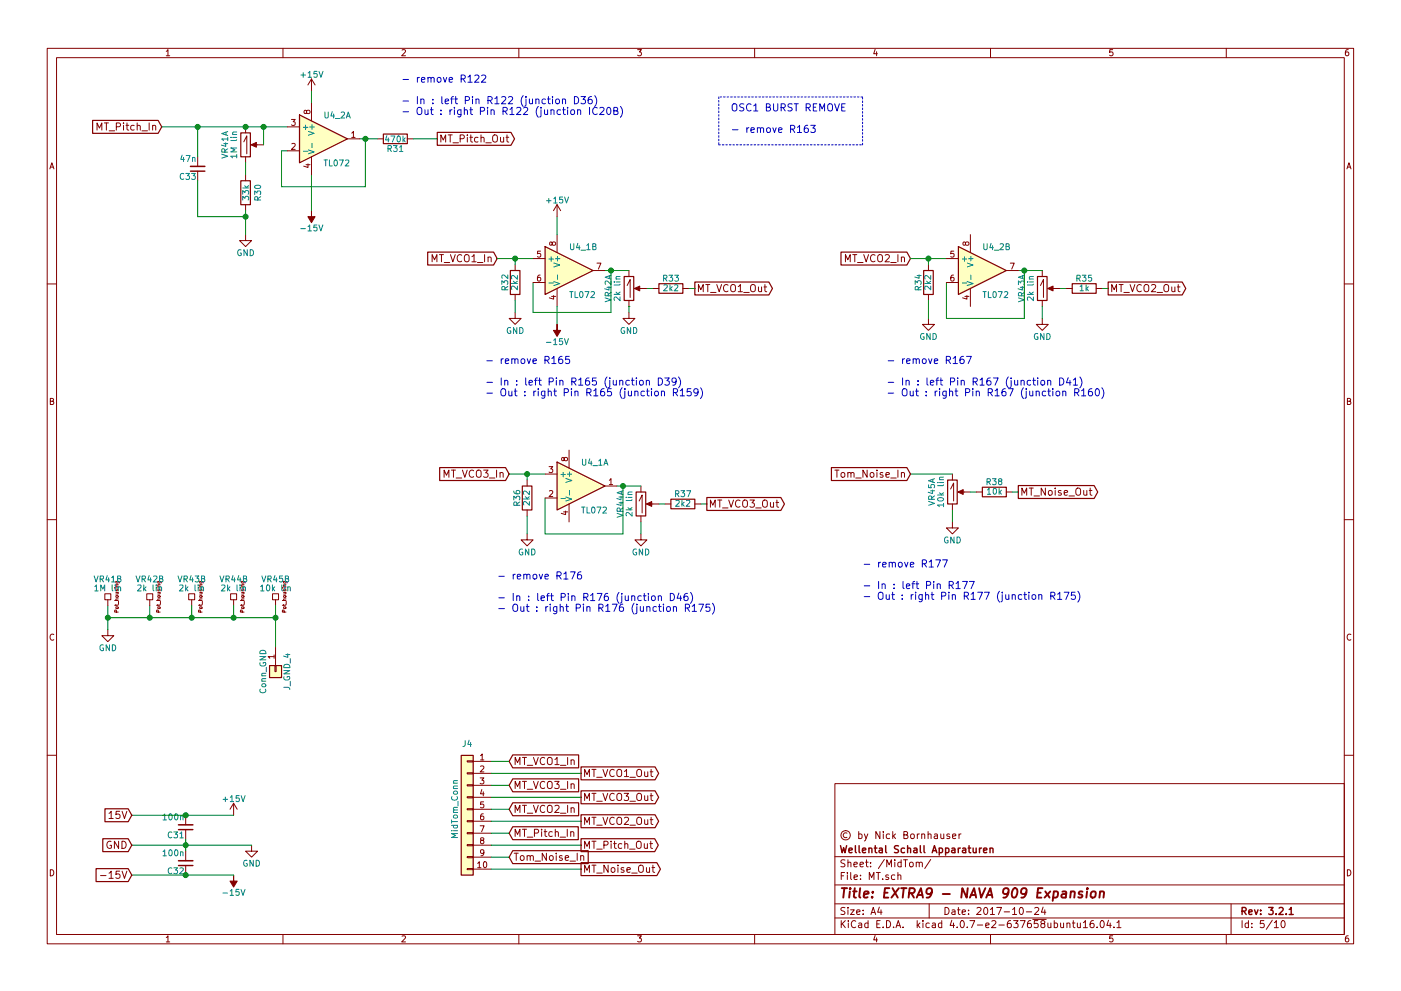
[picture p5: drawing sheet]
<svg xmlns="http://www.w3.org/2000/svg" width="297mm" height="210mm" viewBox="0 0 297 210" stroke-linecap="round" stroke-linejoin="round" font-family="sans-serif">
<g fill="none" stroke="#840000" stroke-width=".21">
<path d="M10 10.3h277v189.9h-277zM12 12.2h273v186.1h-273zM35.3 10.9l.3-.4v1.3M35.3 11.8h.7M60 10.3v1.9M66 16.8l-.7 1.2M66 16.8v2.5M66 16.8l.8 1.2M85.2 10.6l.5-.1 .3 .4-.8 .9h.8M110 10.3v1.9M135.2 10.5h.8l-.4 .5 .3 .1 .1 .2-.1 .4-.2 .1-.5-.1M160 10.3v1.9"/>
<path d="M185.5 10.5l-.3 .9h.8M185.9 11v.8M210 10.3v1.9M235.9 10.5h-.6v.6h.6l.1 .5-.3 .2-.4-.1M260 10.3v1.9M285.9 10.5l-.4 .1-.2 .2-.1 .8 .3 .2 .4-.1 .1-.4-.1-.2-.4-.1-.3 .3M10.6 35.8l.4-1.3 .4 1.3M10.7 35.5h.6M20.6 27.6v-1.5l.5 1.1 .5-1.1v1.5M22.1 26.1h.9M22.6 26.1v1.5M23.1 27.8h1.2"/>
<path d="M24.7 26.9l.7-.1 .2-.2-.1-.4-.3-.1h-.5v1.5M26.2 26.1v.1M26.2 26.6v1M26.7 26.6h.6M26.9 26.1v1.3l.4 .2M28.4 26.7l-.4-.1-.3 .3 .2 .6h.5M29.1 26.7h.1a.36 .36 0 0 1 .5 .1v.8M29.1 26.1v1.5M30.1 27.8h1.2M31.6 26.1v1.5M32.4 26.7a.36 .36 0 0 1 .6 .1v.8M32.4 26.6v1"/>
<path d="M41.9 33.3v2M41.9 36.3v2M51.7 30.1l.6-1.3v3.8M52.1 26.9v1.3M52.1 33.3v1.2M52.1 37.1v1.2M53.6 30.7h2.3M61 32h2.5M61 26.9h2.5M61.8 25.3h.8l-.4 .5 .3 .1v.6l-.1 .1-.6-.1M61.9 30.5l.5-.1 .2 .4-.8 .9h.8M64.9 34.9h.8"/>
<path d="M65 23.6l.3-.2h.3l.1 .2v.4l-.4 .1-.3-.1-.1-.6h-.3l-.1 .6 .3 .1 .2-.2M65.3 34.8v.7l-.9-.3M66 21.8v3.8M66 33.3v3.8M73.7 29.5h2.5M74.6 28.2l.3-.3v1.3M74.6 29.2h.7M80 29.5h1.3M86.4 29.5h1.2M93.5 30.1v-1.5l.5 1.1 .5-1.1v1.5M95 28.6h.9M95.5 28.6v1.5"/>
<path d="M96 30.3h1.2M97.6 29.4h.7l.2-.3-.1-.3-.3-.2h-.5v1.5M99.1 28.6v.2M99.1 29.1v1M99.6 29.1h.6M99.8 28.6v1.3l.4 .2M101.3 29.2l-.4-.1-.3 .3 .2 .7h.5M102 29.3l.1-.1a.36 .36 0 0 1 .5 .2v.7M102 28.6v1.5M103 30.3h1.2M104.5 28.8a.5 .5 0 0 1 .6-.2 .5 .5 0 0 1 .4 .5l-.1 .8-.3 .2a.53 .53 0 0 1-.7-.5zM106.1 29.1l.1 1h.4l.2-.1"/>
<path d="M106.8 29.1v1M107.3 29.1h.6M107.5 28.6v1.3l.4 .2M285.6 35.8l.4-1.3 .4 1.3M285.7 35.5h.6M52.1 49.8v1.2h1.2l-1.2 1.3-1.3-1.3h1.3M52.1 43.4v1.3M91.6 55.5v-1.5l.5 1.1 .5-1.1v1.5M93.2 54h.8M93.6 54v1.5M94.2 55.7h1.2M95.5 54l.5 1.5 .5-1.5"/>
<path d="M97.9 54.2a.72 .72 0 0 0-1 .5 .72 .72 0 0 0 .7 .8l.3-.1M98.5 54.2a.5 .5 0 0 1 .6-.2 .5 .5 0 0 1 .4 .5l-.1 .8-.3 .2a.53 .53 0 0 1-.6-.5zM100.1 54.5l.4-.5v1.5M100.1 55.5h.8M101.2 55.7h1.2M102.7 54v1.5M103.5 54.7l.1-.1a.36 .36 0 0 1 .5 .2v.7M103.5 54.5v1M109.2 56.1v1.3M113 54.9h2.6M113 59.9h2.6M114.5 58.4h-.3l-.2 .3-.1 .7 .3 .2 .4-.1-.1-.6-.3-.1-.3 .3"/>
<path d="M114.6 53.3h-.6l-.1 .6h.7v.5l-.2 .2-.5-.2M117.1 51.6l.2-.3 .4 .1 .1 .2-.1 .3-.4 .1-.2-.1-.2-.5h-.3v.6h.2l.3-.2M118.1 43.4v2.6M118.1 49.8v3.8M118.1 43.4l-.8 1.3M118.1 43.4l.8 1.3M125.7 57.4h2.6M126.6 55.8h.8l-.5 1.3M133.3 57.4v1.3M179.2 55.5v-1.5l.6 1.1 .5-1.1v1.5M180.8 54h.9M181.2 54v1.5"/>
<path d="M181.8 55.7h1.2M183.1 54l.5 1.5 .5-1.5M185.5 54.2a.72 .72 0 0 0-1 .5 .72 .72 0 0 0 .7 .8l.3-.1M186.2 54.2a.5 .5 0 0 1 .5-.2 .5 .5 0 0 1 .4 .5l-.1 .8-.3 .2a.53 .53 0 0 1-.6-.5zM187.7 54.2l.6-.2 .3 .5-1 1h1M188.8 55.7h1.2M190.4 54v1.5M191.1 54.7l.1-.1a.36 .36 0 0 1 .6 .2v.7M191.1 54.5v1M196.8 56.1v1.3M200.7 54.9h2.5M200.7 59.9h2.5"/>
<path d="M202.2 58.4h-.4l-.2 .3v.7l.2 .2 .4-.1v-.6l-.4-.1-.2 .3M202.2 53.3h-.6v.6h.6v.5l-.1 .2-.5-.2M204.7 51.6l.3-.3 .3 .1 .1 .2v.3l-.4 .1-.3-.1-.1-.5h-.3v.6h.2l.2-.2M205.7 49.8v3.8M213.4 57.4h2.5M214.2 55.8h.8l-.5 1.3M221 57.4v1.3M10 60.2h2M109.2 66.3v1.3h1.3l-1.3 1.2-1.3-1.2h1.3M109.2 62.5v1.2M116.9 62.9h.9M117.4 62.7v.8l-.9-.3"/>
<path d="M118.1 61.2v3.8M133 60.6l.6-1.3v3.8M133.3 66.3v1.3h1.3l-1.3 1.2-1.2-1.2h1.2M133.3 63.7v1.3M134.9 61.2h2.3M138.4 61.2h1.3M144.8 61.2h1.2M148.1 61.9v-1.5l.5 1.1 .5-1.1v1.5M149.6 60.4h.9M150.1 60.4v1.5M150.6 62h1.2M152 60.4l.5 1.5 .5-1.5"/>
<path d="M154.4 60.5a.72 .72 0 0 0-1.1 .5 .72 .72 0 0 0 .8 .9l.3-.2M155 60.6a.5 .5 0 0 1 .6-.2 .5 .5 0 0 1 .3 .5v.8l-.3 .2a.53 .53 0 0 1-.7-.5zM156.5 60.8l.5-.4v1.5M156.5 61.9h.9M157.7 62h1.2M159.2 60.6a.5 .5 0 0 1 .6-.2 .5 .5 0 0 1 .3 .5v.8l-.3 .2a.53 .53 0 0 1-.7-.5zM160.8 60.9l.1 .9 .3 .1 .3-.2M161.5 60.9v1M162 60.9h.6M162.2 60.4v1.3l.4 .2M196.8 67.6v1.2h1.3l-1.3 1.3-1.2-1.3h1.2M196.8 62.5v1.2"/>
<path d="M204.6 62.9h.8M205 62.7v.8l-.9-.3M205.7 61.2v3.8M220.6 60.6l.6-1.3v3.8M221 67.6v1.2h1.2l-1.2 1.3-1.3-1.3h1.3M221 63.7v1.3M222.5 61.2h2.3M226.1 61.2h1.2M232.4 61.2h1.3M235.7 61.9v-1.5l.5 1.1 .5-1.1v1.5M237.3 60.4h.8M237.7 60.4v1.5"/>
<path d="M238.3 62h1.1M239.6 60.4l.5 1.5 .5-1.5M242 60.5a.72 .72 0 0 0-1 .5 .72 .72 0 0 0 .7 .9l.3-.2M242.6 60.6a.5 .5 0 0 1 .6-.2 .5 .5 0 0 1 .4 .5l-.1 .8-.3 .2a.53 .53 0 0 1-.7-.5zM244.1 60.5l.6-.1 .3 .4-.9 1.1h.9M245.3 62h1.2M246.8 60.6a.5 .5 0 0 1 .6-.2 .5 .5 0 0 1 .4 .5l-.1 .8-.3 .2a.53 .53 0 0 1-.6-.5zM248.4 60.9l.1 .9 .4 .1 .2-.2M249.1 60.9v1M249.6 60.9h.6M249.8 60.4v1.3l.4 .2M285 60.2h2"/>
<path d="M10.7 85.1h.5l.1-.5-.6-.1v1.3h.5l.2-.4-.3-.3M95.7 99.7h.9M96.1 99.7v1.6M98 99.7l.6 1.6 .5-1.6M100.4 99.9a.72 .72 0 0 0-1 .5 .72 .72 0 0 0 .7 .9l.3-.2M101.2 99.8a.5 .5 0 0 1 .6 0 .5 .5 0 0 1 .2 .4v.9l-.3 .2a.53 .53 0 0 1-.7-.5v-.6zM102.5 99.7h1l-.5 .6 .5 .3-.1 .5-.2 .2-.7-.2M105.3 99.7v1.6M116.4 99h.8l-.4 .5 .3 .1v.5l-.1 .2-.6-.2M119.6 97.3l.3-.3 .3 .1 .1 .2-.1 .4-.3 .1-.2-.1-.2-.6h-.3v.6l.2 .1 .2-.3M120.6 95.5v3.8M177 99.7h.9"/>
<path d="M177.4 99.7v1.6M183.8 99.7v1.6l-.8-1.6v1.6M185.9 99.7v.2M190.4 99.7v1.6M285.7 85.1h.5l.1-.5-.6-.1v1.3h.5l.2-.4-.3-.3M10 110.3h2M94.2 101.3v-1.6l.5 1.1 .5-1.1v1.6M96.7 101.4h1.2M103.8 101.4h1.1M106 100.4l.1-.1a.36 .36 0 0 1 .6 .2v.8M106 100.2v1.1M111.8 113.3v1.2h1.2l-1.2 1.3-1.3-1.3h1.3"/>
<path d="M111.8 101.8v1.3M111.8 108.2v1.3M115.6 105.7h2.5M115.6 100.6h2.5M116.5 104.2l.5-.1 .2 .3-.8 1h.8M119.5 108.6h.8M119.9 108.4v.8l-.9-.3M120.6 106.9v3.8M128.3 103.1h2.5M129.2 101.9l.3-.4v1.3M129.2 102.8h.7M135.5 106.3l.6-1.3v3.8"/>
<path d="M135.9 113.3v1.2h1.3l-1.3 1.3-1.3-1.3h1.3M135.9 103.1v1.3M135.9 109.5v1.2M137.4 106.9h2.3M141 106.9h1.2M147.3 106.9h1.3M150.6 107.6v-1.5l.5 1.1 .5-1.1v1.5M152.2 106.1h.8M152.6 106.1v1.5M153.2 107.8h1.2M154.5 106.1l.5 1.5 .5-1.5M156.9 106.2a.72 .72 0 0 0-1 .5 .72 .72 0 0 0 .7 .9l.3-.1"/>
<path d="M157.5 106.3a.5 .5 0 0 1 .6-.2 .5 .5 0 0 1 .4 .5l-.1 .8-.3 .2a.53 .53 0 0 1-.6-.5zM159 106.1h.9l-.5 .6 .5 .3v.5l-.3 .1-.6-.1M160.2 107.8h1.2M161.7 106.3a.5 .5 0 0 1 .6-.2 .5 .5 0 0 1 .4 .5l-.1 .8-.3 .2a.53 .53 0 0 1-.6-.5zM163.3 106.6l.1 .9 .4 .1 .2-.1M164 106.6v1M164.5 106.6h.6M164.7 106.1v1.3l.4 .2M178.4 100.4l.2-.2 .4 .2 .1 .6-.1 .2-.4 .1-.2-.2zM179.8 100.4v-.1a.36 .36 0 0 1 .6 .2v.8M179.8 100.2v1.1M180.4 100.5a.35 .35 0 0 1 .3-.3 .35 .35 0 0 1 .4 .3v.8"/>
<path d="M181.4 101.4h1.2M184.6 100.4l.2-.2 .4 .2 .1 .6-.2 .2-.3 .1-.2-.2zM185.9 100.2v1.1M187.2 100.3l-.4-.1-.2 .3 .1 .2 .5 .1v.4h-.6M187.8 100.8l.8-.2-.1-.3-.4-.1-.3 .3 .1 .7h.6M188.8 101.4h1.2M191.1 100.4l.1-.1a.36 .36 0 0 1 .6 .2v.8M191.1 100.2v1.1M201.5 103.8l.7-1.3v3.8M201.9 110.7v1.3h1.3l-1.3 1.3-1.2-1.3h1.2M201.9 100.6v1.2M201.9 106.9v1.3"/>
<path d="M203.5 104.4h2.2M207 104.4h1.3M213.4 104.4h1.2M216.7 105.1v-1.5l.5 1 .5-1v1.5M218.2 103.6h.9M218.6 103.6v1.5M219.2 105.2h1.2M221.6 103.6v1.5l-.8-1.5v1.5M222.4 104.2l.2-.1 .4 .1 .1 .6-.2 .2-.3 .1-.2-.2zM223.7 103.6v.1M223.7 104.1v1M225 104.1h-.4l-.2 .2 .1 .2 .5 .1v.4h-.6"/>
<path d="M225.6 104.6l.8-.2-.1-.3h-.4l-.3 .2 .1 .7h.6M226.6 105.2h1.2M228.2 103.8a.5 .5 0 0 1 .5-.3 .5 .5 0 0 1 .4 .6v.8l-.3 .2a.53 .53 0 0 1-.7-.5zM229.8 104.1v.9l.4 .1 .2-.2M230.4 104.1v1M230.9 104.1h.6M231.1 103.6v1.3l.4 .2M285 110.3h2M11.4 134.6a.58 .58 0 0 0-.8 .6 .58 .58 0 0 0 .8 .5M22.2 126h1.3v1.2h-1.3zM22.9 133.6v1.3h1.2l-1.2 1.2-1.3-1.2h1.3M22.9 127.2v1.3"/>
<path d="M24.3 124.7h.1M24.3 127.4h.8M24.6 123.4h.6l.1 .3M24.6 128.2v.3M24.6 125.7h.5M24.6 124.7h.5M24.6 124.4h.5M24.6 128.8h.4l.1 .2-.5 .1zM24.6 126.4h.4l.1 .2-.5 .1zM24.6 125.1l.1 .3 .2-.4 .1 .4M24.6 123.4l.1 .3h.3v-.3M24.7 129.9v-.4h-.3l-.1 .4h.8"/>
<path d="M25 125.7v.3h-.4M25.1 128.2l-.2 .2h-.6M25.1 127.1h-.5v.3M25.1 124l-.5 .1v.3M25.1 127.6v.6M31.1 126h1.3v1.2h-1.3zM31.7 127.2v1.3M33.2 124.7h.1M33.2 127.4h.8M33.5 123.4h.6l.1 .3M33.5 125.7h.5M33.5 124.7h.5"/>
<path d="M33.5 124.4h.5M33.5 128.2v.3M33.5 126.4h.4l.1 .2-.5 .1zM33.5 125.1l.1 .3 .2-.4 .1 .4M33.5 123.4l.1 .3h.3v-.3M33.5 128.8h.4l.1 .2-.5 .1zM33.6 129.9v-.4h-.4v.4h.8M33.9 125.7v.3h-.4M34 128.2l-.2 .2h-.6M34 127.1h-.5v.3M34 124l-.5 .1v.3M34 127.6v.6"/>
<path d="M40 126h1.3v1.2h-1.3zM40.6 127.2v1.3M42.1 124.7h.1M42.1 127.4h.7M42.3 125.7h.5M42.3 124.7h.5M42.3 124.4h.5M42.3 128.2v.3M42.4 128.8h.4v.2l-.4 .1zM42.4 126.4h.4v.2l-.4 .1zM42.4 125.1l.1 .3 .2-.4 .1 .4M42.5 129.9l-.1-.4h-.3v.4h.7"/>
<path d="M42.8 125.7v.3h-.5M42.8 123.4v.3h-.4l-.1-.3h.7l.1 .3M42.8 128.2l-.1 .2h-.6M42.8 127.1h-.4v.3M42.8 124l-.4 .1v.3M42.9 127.6v.6M48.9 126h1.3v1.2h-1.3zM49.5 127.2v1.3M51 124.7h.1M51 127.4h.7M51.2 125.7h.5M51.2 124.7h.5"/>
<path d="M51.2 124.4h.5M51.2 128.2v.3M51.3 128.8h.4v.2l-.4 .1zM51.3 126.4h.4v.2l-.4 .1zM51.3 125.1l.1 .3 .2-.4 .1 .4M51.4 129.9l-.1-.4h-.3v.4h.7M51.7 125.7v.3h-.5M51.7 123.4v.3h-.4l-.1-.3h.7v.3M51.7 128.2l-.1 .2h-.6M51.7 127.1h-.4v.3M51.7 124l-.4 .1v.3M51.8 127.6v.6"/>
<path d="M57.8 126h1.3v1.2h-1.3zM58.1 139.3h-1.3l.4 .4M58.1 139v.7M58.4 127.2v1.3M58.4 137.4v3.8M59.9 124.7h.1M59.9 127.4h.7M60.1 123.4h.7v.3M60.1 125.7h.5M60.1 124.7h.5M60.1 124.4h.5M60.1 128.2v.3"/>
<path d="M60.1 128.8h.5v.2l-.4 .1zM60.1 126.4h.5v.2l-.4 .1zM60.1 125.1l.1 .3 .3-.4 .1 .4M60.1 123.4l.1 .3h.4v-.3M60.2 129.9v-.4h-.3v.4h.7M60.6 125.7v.3h-.5M60.6 128.2l-.1 .2h-.6M60.6 127.1h-.5l.1 .3M60.6 124l-.5 .1 .1 .3M60.7 127.6v.6M286.4 134.6a.58 .58 0 0 0-.8 .6 .58 .58 0 0 0 .8 .5M58.3 141.2h.2v1.3h-.2z"/>
<path d="M10 160.2h2M23.1 172.6l.5-.5v1.6M23.1 173.7h.9M23.5 178.6a.71 .71 0 0 0-.9 .6 .71 .71 0 0 0 .9 .7l.1-.6h-.3M25.1 178.5v1.5l-.8-1.5v1.5M25.4 172.1h-.8v.8l.2-.2 .5 .1 .2 .6-.4 .3-.5-.2M25.9 178.5a.77 .77 0 0 1 .9 .7 .77 .77 0 0 1-.9 .8zM25.9 172.1l.5 1.6 .5-1.6M39.4 173v2M39.4 176v2M49.5 170.4l-.7 1.3M49.5 170.4v2.6"/>
<path d="M49.5 170.4l.8 1.3M53.3 179.3v1.3h1.3l-1.3 1.3-1.2-1.3h1.2M99.1 179.2h1.2v.2h-1.2zM99.1 176.7h1.2v.2h-1.2zM99.1 174.1h1.2v.3h-1.2zM99.1 171.6h1.2v.2h-1.2zM99.1 169h1.2v.3h-1.2zM99.1 166.5h1.2v.2h-1.2zM99.1 164h1.2v.2h-1.2zM99.1 161.4h1.2v.3h-1.2zM100.3 161.5h3.8M100.3 164.1h3.8"/>
<path d="M100.3 166.6h3.8M100.3 169.2h3.8M100.3 171.7h3.8M100.3 174.2h3.8M100.3 176.8h3.8M100.3 179.3h3.8M101.8 165h.8l-.4 .5 .3 .1v.6l-.1 .1-.6-.1M101.8 175.2h.8l-.5 1.3M101.9 160.3l.3-.3v1.2M101.9 162.6l.5-.1 .2 .4-.8 .9h.8M101.9 161.2h.7M102.1 178.3l-.2-.3v-.2h.6v.3l-.5 .2-.1 .2v.4l.2 .1h.3l.2-.2-.1-.4-.1-.1"/>
<path d="M102.2 167.5l-.3 .9h.7M102.5 172.7h-.4l-.2 .3v.7l.2 .2 .4-.1v-.6l-.4-.1-.2 .3M102.5 168v.9M102.5 170.1h-.6v.6h.6v.6l-.1 .1-.5-.1M109.2 177.5v-1.6l.5 1.1 .5-1.1v1.6M109.2 162.2v-1.5l.5 1.1 .5-1.1v1.5M109.2 172.4v-1.5l.5 1.1 .5-1.1v1.5M109.2 167.3v-1.5l.5 1.1 .5-1.1v1.5M110.8 175.9h.8M110.8 160.7h.8M110.8 170.9h.8M110.8 165.8h.8"/>
<path d="M111.2 160.7v1.5M111.2 165.8v1.5M111.2 170.9v1.5M111.2 175.9v1.6M111.8 177.6h1.2M111.8 162.4h1.2M111.8 172.5h1.2M111.8 167.5h1.2M113.1 160.7l.5 1.5 .5-1.5M113.1 170.9l.5 1.5 .5-1.5M113.1 165.8l.5 1.5 .5-1.5M113.3 176.8l.7-.1 .2-.3-.1-.3-.2-.2h-.6v1.6"/>
<path d="M114.8 175.9v.2M114.8 176.4v1.1M115.4 176.4h.6M115.5 160.9a.72 .72 0 0 0-1 .4 .72 .72 0 0 0 .7 .9l.3-.1M115.5 171a.72 .72 0 0 0-1 .5 .72 .72 0 0 0 .7 .9l.3-.2M115.5 165.9a.72 .72 0 0 0-1 .5 .72 .72 0 0 0 .7 .9l.3-.1M115.6 175.9v1.4l.4 .2M116.1 160.9a.5 .5 0 0 1 .6-.2 .5 .5 0 0 1 .4 .5l-.1 .8-.3 .2a.53 .53 0 0 1-.6-.5zM116.1 171.1a.5 .5 0 0 1 .6-.2 .5 .5 0 0 1 .4 .5l-.1 .8-.3 .2a.53 .53 0 0 1-.6-.5zM116.3 165.9a.5 .5 0 0 1 .5-.1 .5 .5 0 0 1 .3 .5l-.1 .8-.3 .2a.53 .53 0 0 1-.6-.5v-.5zM117.1 176.5l-.4-.1-.3 .4 .1 .6h.6M117.6 165.8h.9l-.5 .6 .5 .2v.6l-.3 .1-.6-.1"/>
<path d="M117.7 161.1l.4-.4v1.5M117.7 171l.5-.1 .3 .4-.9 1.1h.9M117.7 162.2h.8M117.7 176.6l.1-.1a.36 .36 0 0 1 .6 .2v.8M117.7 175.9v1.6M118.7 177.6h1.2M118.8 162.4h1.2M118.8 172.5h1.2M118.8 167.5h1.2M120.3 175.9v1.6M120.3 160.7v1.5M120.3 165.8v1.5"/>
<path d="M120.3 170.9v1.5M121 176.6l.1-.1a.36 .36 0 0 1 .6 .2v.8M121 176.4v1.1M121.1 161.4l.1-.1a.36 .36 0 0 1 .5 .1v.8M121.1 171.5l.1-.1a.36 .36 0 0 1 .5 .2v.8M121.1 166.4h.1a.36 .36 0 0 1 .5 .1v.8M121.1 161.2v1M121.1 166.3v1M121.1 171.4v1M124 164.8v-1.6l.5 1.1 .5-1.1v1.6M124 174.9v-1.5l.5 1.1 .5-1.1v1.5M124 169.8v-1.5l.5 1.1 .5-1.1v1.5"/>
<path d="M125.5 178.5h.9M125.5 163.2h.9M125.5 173.4h.9M125.5 168.3h.9M125.9 163.2v1.6M125.9 168.3v1.5M125.9 173.4v1.5M125.9 178.5v1.5M126.5 164.9h1.2M126.5 175.1h1.2M126.5 170h1.2M127.8 163.2l.5 1.6 .6-1.6"/>
<path d="M127.8 173.4l.5 1.5 .6-1.5M127.8 168.3l.5 1.5 .6-1.5M128 179.3l.8-.1 .1-.2v-.4l-.3-.1h-.6v1.5M129.6 178.5v.1M129.6 179v1M130.1 179h.6M130.2 163.4a.72 .72 0 0 0-1 .5 .72 .72 0 0 0 .7 .9l.3-.2M130.2 173.6a.72 .72 0 0 0-1 .4 .72 .72 0 0 0 .7 .9l.3-.1M130.2 168.5a.72 .72 0 0 0-1 .5 .72 .72 0 0 0 .7 .8l.3-.1M130.3 178.5v1.3l.4 .2M130.9 163.5a.5 .5 0 0 1 .5-.3 .5 .5 0 0 1 .4 .5l-.1 .9-.3 .2a.53 .53 0 0 1-.6-.5zM130.9 173.6a.5 .5 0 0 1 .5-.2 .5 .5 0 0 1 .4 .5l-.1 .8-.3 .2a.53 .53 0 0 1-.6-.5z"/>
<path d="M131 168.4a.5 .5 0 0 1 .5 0 .5 .5 0 0 1 .3 .4l-.1 .8-.3 .2a.53 .53 0 0 1-.6-.5v-.5zM131.8 179.1l-.4-.1-.3 .3 .1 .6h.6M132.3 168.3h1l-.5 .6 .5 .3-.1 .5-.2 .1-.7-.1M132.4 163.7l.4-.5v1.6M132.4 173.6l.6-.2 .3 .4-1 1.1h1M132.4 164.8h.9M132.5 179.1a.36 .36 0 0 1 .6 .1v.8M132.5 178.5v1.5M133.6 164.9h1.1M133.6 175.1h1.1M133.6 170h1.1M135 178.7a.5 .5 0 0 1 .6-.2 .5 .5 0 0 1 .3 .5v.8l-.3 .2a.53 .53 0 0 1-.7-.5z"/>
<path d="M135.1 163.5a.5 .5 0 0 1 .6-.3 .5 .5 0 0 1 .3 .5v.9l-.3 .2a.53 .53 0 0 1-.7-.5zM135.1 173.6a.5 .5 0 0 1 .6-.2 .5 .5 0 0 1 .3 .5v.8l-.3 .2a.53 .53 0 0 1-.7-.5zM135.1 168.5a.5 .5 0 0 1 .6-.2 .5 .5 0 0 1 .3 .5v.8l-.3 .2a.53 .53 0 0 1-.7-.5zM136.6 179l.1 .9 .3 .1 .3-.1M136.7 163.7l.1 1 .3 .1 .2-.2M136.7 173.9l.1 .9 .3 .1 .2-.1M136.7 168.8l.1 1h.3l.2-.1M137.3 179v1M137.3 163.7v1.1M137.3 168.8v1M137.3 173.9v1M137.8 179h.6"/>
<path d="M137.8 163.7h.6M137.8 173.9h.6M137.8 168.8h.6M138 178.5v1.3l.4 .2M138 163.2v1.4l.4 .2M138 173.4v1.3l.4 .2M138 168.3v1.3l.4 .2M177 166.3h108v32h-108zM179.6 176.8a.52 .52 0 0 0-.8 .4 .52 .52 0 0 0 .8 .4M182.1 177l.4-.1 .3 .3-.1 .6h-.6M182.1 176.4v1.5M183.3 176.9l.3 1"/>
<path d="M184 176.9l-.5 1.4-.2 .1M186.6 176.4v1.5l-.9-1.5v1.5M187.3 176.4v.2M187.3 176.9v1M188.6 177l-.4-.1-.3 .3 .1 .6 .2 .1 .4-.1M189.3 176.4v1.5M189.4 177.4l.5 .5M189.9 176.9l-.6 .6M191.6 177.1l.8-.1v-.4l-.2-.2h-.6v1.5h.6l.2-.1 .1-.4-.3-.3M193.1 177.1l.2-.2 .5 .2 .1 .5-.2 .2-.4 .1-.2-.1zM194.5 176.9v1M194.9 176.9l-.4 .3"/>
<path d="M195.4 177.1l.2-.2 .4 .1 .1 .9M195.4 176.9v1M196.8 177.1l.2-.2 .4 .1v.9M196.8 176.4v1.5M198.1 177h.6l.1 .9M198.8 177.3l-.8 .3 .3 .3 .5-.1M199.5 176.9v.9l.4 .1 .2-.1M200.1 176.9v1M201.3 177l-.3-.1-.3 .2 .1 .3 .5 .1v.3h-.6M202 177.4l.7-.1-.1-.3-.4-.1-.2 .2v.7h.6M203.3 176.9v1M203.8 176.9l-.5 .3"/>
<path d="M285 160.2h2M10.7 184.5a.65 .65 0 0 1 .7 .7 .65 .65 0 0 1-.7 .6zM21.3 185.8h1.2M23.1 185.3l.5-.5v1.6M23.1 186.4h.9M25.4 184.8h-.8v.8l.2-.2 .5 .1 .2 .6-.4 .3-.5-.2M25.9 184.8l.5 1.6 .5-1.6M35.3 198.9l.3-.4v1.3M35.3 199.8h.7M39.4 180.6v2M39.4 183.6v2.1M60 198.3v1.9"/>
<path d="M85.2 198.6l.5-.1 .3 .4-.8 .9h.8M99.1 184.3h1.2v.2h-1.2zM99.1 181.7h1.2v.3h-1.2zM100.3 181.9h3.8M100.3 184.4h3.8M101.3 183.2l.3-.4v1.3M101.3 184.1h.7M102.6 180.8l-.2 .3-.4-.1-.1-.6 .5-.1 .2 .2-.1 .7-.3 .4h-.2M102.6 182.9l.2-.1a.67 .67 0 0 1 .4 .7 .67 .67 0 0 1-.4 .6l-.3-.5zM109 181h.9M109.4 181v1.5M110 198.3v1.9"/>
<path d="M110.4 181.7l.2-.2 .4 .2 .1 .6-.1 .2h-.4l-.2-.1zM111.8 181.7v-.1a.36 .36 0 0 1 .6 .2v.7M111.8 181.5v1M112.4 181.8a.35 .35 0 0 1 .4-.3 .35 .35 0 0 1 .3 .3v.7M113.4 182.7h1.2M115.8 181v1.5l-.8-1.5v1.5M116.6 181.7l.2-.2 .4 .2 .1 .6-.2 .2h-.3l-.2-.1zM117.9 181v.2M117.9 181.5v1M119.2 181.6l-.4-.1-.2 .3 .1 .2 .5 .1v.4h-.6M119.8 182l.8-.1-.1-.3-.4-.1-.3 .3 .1 .7h.6M120.9 182.7h1.1"/>
<path d="M122.4 181v1.5M123.1 181.7l.1-.1a.36 .36 0 0 1 .6 .2v.7M123.1 181.5v1M124 180v-1.5l.5 1.1 .5-1.1v1.5M124 185.1v-1.5l.5 1.1 .5-1.1v1.5M125.5 183.6h.9M125.9 183.6v1.5M126.5 180.2h1.2M126.5 185.2h1.2M128.9 183.6v1.5l-.9-1.5v1.5M129.6 184.2l.3-.1 .4 .1 .1 .6-.2 .2-.3 .1-.3-.2zM131 183.6v.1"/>
<path d="M131 184.1v1M132.3 184.1h-.4l-.2 .2v.2l.6 .2v.3h-.6M132.9 184.6l.8-.2-.1-.3h-.5l-.2 .2 .1 .7h.6M133.5 180.2h1.1M133.9 185.2h1.2M135.2 198.5h.8l-.4 .5 .3 .1 .1 .2-.1 .4-.2 .1-.5-.1M135.5 183.8a.5 .5 0 0 1 .5-.2 .5 .5 0 0 1 .4 .5l-.1 .8-.3 .2a.53 .53 0 0 1-.6-.5zM137.1 184.1v.9l.4 .1 .2-.2M137.7 184.1v1M138.2 184.1h.6M138.4 183.6v1.3l.4 .2M160 198.3v1.9"/>
<path d="M177 194.8h108M177 191.8h108M177 187.8h108M177 181.8h108M178.4 195.3v1.5M178.4 185.8h.5M178.6 196l.6 .8M179.1 185.1h-.7v1.5M179.1 192.6l-.5-.1-.3 .3 .1 .3 .7 .4v.4l-.2 .1-.6-.1M179.1 182.5l-.5-.1-.3 .3 .1 .3 .7 .4v.4l-.2 .1-.6-.1M179.2 195.3l-.8 .9M179.7 185.1v.2"/>
<path d="M179.7 185.6v1M179.8 192.5v.2M179.8 183.1l.2-.2 .4 .1v.9M179.8 182.4v1.5M179.8 193v1M179.9 195.3v.2M179.9 195.8v1M180.3 193h.8l-.8 1h.8M180.4 185.1v1.3l.2 .2M181.1 183.4l.7-.1-.1-.3-.4-.1-.2 .2v.7h.6M181.1 186.1l.7-.1-.1-.3-.4-.1-.2 .2 .1 .7h.5M181.4 195.5a.71 .71 0 0 0-1 .5 .71 .71 0 0 0 .8 .8l.2-.1"/>
<path d="M181.6 193.5l.7-.1v-.3l-.4-.1-.3 .2 .1 .7h.6M182.1 195.9h.6v.9M182.3 183.4l.8-.1-.1-.3-.4-.1-.3 .2 .1 .7h.6M182.4 186.5v.1M182.4 185.7v.1M182.7 196.2l-.7 .3 .2 .3 .5-.1M183 193.9v.1M183 193.1v.1M183.5 182.9h.6M183.7 182.4v1.3l.4 .2M184 195.9l-.4-.1-.3 .3 .1 .6 .2 .1 .4-.1M184 195.3v1.5"/>
<path d="M184.3 186.6v-1.5l.5 1.1 .5-1.1v1.5M184.6 183.8v.1M184.6 183v.1M184.7 194l.4-1.5 .5 1.5M184.8 193.6h.7M185.5 198.5l-.3 .9h.8M185.8 185.1h.8M185.9 199v.8M185.9 196h.5M186.2 185.1v1.5M186.4 192.5l-.3 1h.9M186.6 195.3h-.7v1.5h.7"/>
<path d="M186.8 193v1M187.1 186.5v.1M187.2 196.7v.1M187.5 182.3l-1.3 2M188 195.3a.76 .76 0 0 1 .8 .8 .76 .76 0 0 1-.8 .7zM188 183.9v-1.5l.5 1.1 .5-1.1v1.5M188.4 185.7l-.4-.1-.2 .2 .1 .2 .5 .2v.3h-.6M189.5 196.7v.1M189.7 185.7l-.4-.1-.3 .3 .1 .6 .2 .1 .4-.1M189.7 182.4v.2M189.7 182.9v1M190 196.8l.4-1.5 .6 1.5"/>
<path d="M190.1 196.4h.7M190.4 185.7l.2-.1 .4 .1v.9M190.4 185.1v1.5M191.1 183l-.5-.1-.3 .3 .1 .6 .2 .1 .5-.1M191.1 182.4v1.5M191.5 196.7v.1M191.6 182.4h.8M192 182.4v1.5M192.9 183.1l.2-.2 .4 .2 .1 .5-.1 .2-.4 .1-.2-.1zM194.3 183.1l.2-.2 .3 .1 .1 .9M194.3 182.9v1M194.5 195.3v1.5"/>
<path d="M194.6 196.3l.4 .5M194.9 183.1l.2-.2 .4 .1 .1 .9M195 195.8l-.5 .6M195.7 195.3v.2M195.7 195.8v1M197 191.8v3M197 195.9l-.4-.1-.3 .3 .1 .6 .2 .1 .4-.1M197.3 182.3l-1.2 2M197.7 195.9h.6v.9M198.3 196.2l-.7 .3 .2 .3 .5-.1M199.7 195.9l-.5-.1-.2 .3v.6l.2 .1 .5-.1M199.7 195.3v1.5"/>
<path d="M200.4 192.5a.76 .76 0 0 1 .8 .8 .76 .76 0 0 1-.8 .7zM201.8 195.2l-.4 1.1h1M201.9 193.1h.5l.1 .9M202.2 195.8v1M202.5 193.4l-.7 .3 .2 .3 .5-.1M202.9 196.7v.1M203 193h.6M203.2 192.5v1.3l.4 .2M203.8 195.4l.1-.1a.8 .8 0 0 1 .6 .8 .8 .8 0 0 1-.6 .7 .97 .97 0 0 1-.1-1.4zM204 193.5l.7-.1-.1-.3-.4-.1-.2 .2 .1 .7h.5M205.1 196.7v.1M205.4 193.9v.1"/>
<path d="M205.4 193.1v.1M205.6 195.3h1.1l-.7 1.5M207.1 192.7l.6-.2 .3 .5-.9 1h.9M207.2 196.3h1.2M208.7 192.7l.2-.2a.8 .8 0 0 1 .5 .8 .8 .8 0 0 1-.5 .7l-.3-.5zM209 196.3l.7-.1v-.3l-.5-.1-.2 .2 .1 .7h.6M210 193l.4-.5v1.5M210 194h.8M210 198.3v1.9M210.3 195.5l.6-.2 .3 .5-1 1h1M211.3 192.5h1l-.6 1.5M211.8 196.3h1.1"/>
<path d="M212.9 193.5h1.1M214.3 195.3l-.5 .1a1.11 1.11 0 0 0-.1 1.3l.4 .1 .3-.1v-.5l-.3-.3-.4 .1-.1 .2M214.7 193l.4-.5v1.5M214.7 194h.8M214.9 195.3h.9l-.5 .6 .5 .1v.7l-.2 .1-.7-.1M216.3 192.7l.2-.2a.8 .8 0 0 1 .5 .8 .8 .8 0 0 1-.5 .7l-.4-.5zM216.3 195.3h1l-.6 1.5M217.6 193.5h1.1M218.5 195.3l-.4 .1a1.11 1.11 0 0 0-.1 1.3l.4 .1 .2-.1 .1-.5-.3-.3-.4 .1-.2 .2M219 195.1h2.8M219.4 192.7l.6-.2 .2 .5-.9 1h.9M220 195.3h-.7v.7h.7l.1 .2-.1 .5-.2 .1-.5-.1"/>
<path d="M221 196l-.3-.3 .1-.2 .2-.2 .4 .1 .1 .2v.2l-.5 .2-.3 .3 .1 .4 .2 .1h.3l.2-.3v-.2l-.2-.3M221.2 192.5l-.4 1h.9M221.5 193v1M222.2 195.8v.9l.4 .1 .2-.1M222.8 195.8v1M223.5 195.9l.5-.1 .2 .3-.1 .6h-.6M223.5 195.3v1.5M224.9 195.8v.9l.4 .1 .2-.1M225.5 195.8v1M226.2 196l.2-.2 .4 .1v.9M226.2 195.8v1M227.4 195.8h.5"/>
<path d="M227.6 195.3v1.3l.3 .2M228.4 195.8l.1 .9 .4 .1 .2-.1M229.1 195.8v1M229.7 195.8l.4-.5v1.5M229.7 196.8h.9M231.8 195.3l-.4 .1a1.11 1.11 0 0 0-.1 1.3l.4 .1 .2-.1 .1-.5-.3-.3-.4 .1-.2 .2M232.6 196.7v.1M233.4 195.5l.2-.2a.8 .8 0 0 1 .5 .8 .8 .8 0 0 1-.5 .7l-.4-.5zM235 195.2l-.3 1.1h.9M235.4 195.8v1M235.9 198.5h-.6v.7l.6-.1 .1 .5-.3 .2-.4-.1M236.2 196.7v.1"/>
<path d="M236.8 195.8l.4-.5v1.5M236.8 196.8h.9M260 198.3v1.9M261 191.8v6.5M263.3 195.3v1.5M264.7 195.9l-.4-.1-.3 .3 .1 .6 .2 .1 .4-.1M264.7 195.3v1.5M265.4 196.7v.1M265.4 195.9v.1M268 195.3h-.7l-.1 .7h.7l.1 .2v.5l-.2 .1-.6-.1M269.7 195.2l-1.2 2M270.2 195.8l.4-.5v1.5"/>
<path d="M270.2 196.8h.8M271.8 195.5l.2-.2a.8 .8 0 0 1 .5 .8 .8 .8 0 0 1-.5 .7l-.4-.5zM285.7 184.5a.65 .65 0 0 1 .7 .7 .65 .65 0 0 1-.7 .6zM285.9 198.5l-.4 .1-.2 .3-.1 .7 .3 .2 .4-.1 .1-.4-.1-.2-.4-.1-.3 .3"/>
<circle cx="179.3" cy="177.2" r="1"/>
</g>
<g fill="none" stroke="#840000" stroke-width=".3">
<path d="M40.4 36.3h3M37.8 176h3.1M178.2 179.4l.4 1.5 .3-1 .2 1 .4-1.5M181.4 179.4v1.3l.2 .2M182.1 179.4v1.3l.2 .2M184.2 179.9v1M185.4 179.9h.5M185.6 179.4v1.3l.3 .2M187.8 179.4v1.3l.2 .2M190.5 179.5l-.6-.1-.3 .3 .1 .3 .7 .4v.4l-.2 .1-.6-.1M192.4 179.4v1.5M195.1 179.4v1.3l.2 .2"/>
<path d="M195.9 179.4v1.3l.2 .2M199.1 179.9v1.5M200.5 179.9v1.5M203.2 179.9v1M203.6 179.9l-.4 .3M205.3 179.9h.5M205.5 179.4v1.3l.3 .2M206.3 179.9l.1 .9 .4 .1 .2-.1M207 179.9v1M207.7 179.9v1M208.1 179.9l-.4 .3M209.9 179.9v1"/>
<path d="M37.8 183.6h3.1M180 180.4l.7-.1-.1-.3-.4-.1-.2 .2 .1 .7h.5M182.9 180.4l.7-.1-.1-.3-.4-.1-.2 .2v.7h.6M184.2 180.1l.2-.2 .4 .1 .1 .9M186.4 180h.6l.1 .9M187.1 180.3l-.7 .3 .2 .3 .5-.1M191.8 180l-.5-.1-.2 .3v.6l.2 .1 .5-.1M192.4 180.1l.2-.2 .4 .1 .1 .9M193.8 180h.6v.9M194.4 180.3l-.7 .3 .2 .3 .5-.1M197.6 180.9l.5-1.5 .5 1.5M197.8 180.5h.7"/>
<path d="M199.1 180l.5-.1 .2 .3-.1 .6h-.6M200.5 180l.4-.1 .3 .3-.1 .6h-.6M201.8 180h.6l.1 .9M202.5 180.3l-.7 .3 .2 .3 .5-.1M204.1 180h.6v.9M204.7 180.3l-.7 .3 .3 .3 .4-.1M208.5 180.4l.7-.1v-.3l-.4-.1-.3 .2 .1 .7h.6M209.9 180.1l.2-.2 .4 .1v.9M263.3 193.3l.8-.1 .1-.2-.1-.3-.2-.2h-.6v1.5M263.7 193.3l.5 .7M264.8 193.5l.7-.1-.1-.3-.4-.1-.2 .2v.7h.6M266 193l.3 1 .4-1"/>
<path d="M267.3 193.9v.1M267.3 193.1v.1M269 192.5h.9l-.5 .6 .4 .1v.7l-.2 .1-.6-.1M270.6 193.9v.1M271.2 192.7l.6-.2 .3 .5-1 1h1M272.7 193.9v.1M273.3 193l.5-.5v1.5M273.3 194h.9"/>
</g>
<g fill="none" stroke="#840000" stroke-width=".41">
<path d="M178.5 188.4h1.1M179 188.4l-.2 2M180.2 189.1l-.2 1.3M180.3 188.4l-.1 .2 .2-.1-.1-.1-.1 .2M180.9 189.1h.7M181.2 188.4l-.2 1.8 .1 .1 .4 .1M182.4 188.4l-.2 1.8 .2 .2M183.2 189.8l.9-.2v-.4l-.6-.1-.3 .3v.9h.7M184.9 190.3v.1M185.1 189.2l-.1 .2-.1-.1 .2-.1-.1 .2M187.5 189.4h.7M188.6 188.4h-1l-.2 2h.9"/>
<path d="M189.2 188.4l1.1 2M190.6 188.4l-1.6 2M191.1 188.4h1.1M191.6 188.4l-.2 2M192.7 189.5l1-.1a.56 .56 0 0 0 .1-.9l-.9-.1-.3 2M193.2 189.5l.6 .9M194.4 190.4l.8-2 .5 2M194.6 189.9h1M197.5 189.3l-.2 .3-.6 .1-.3-.4 .1-.5a.66 .66 0 0 1 1-.3v.1a1.5 1.5 0 0 1-.7 1.8h-.3M199.9 189.7h1.5M205.2 188.4l-.2 2-1-2-.2 2M205.6 190.4l.9-2 .5 2"/>
<path d="M205.9 189.9h.9M207.6 188.4l.4 2 .9-2M209.1 190.4l.9-2 .4 2M209.3 189.9h1M213.8 189.3l-.2 .3-.6 .1-.4-.4 .1-.5a.66 .66 0 0 1 1-.3l.1 .1a1.5 1.5 0 0 1-.7 1.8h-.4M214.8 188.6l.1-.1a.45 .45 0 0 1 .8 .3l-.1 .9-.2 .6-.3 .1-.5-.1a1.65 1.65 0 0 1 .2-1.7zM217.6 189.3l-.2 .3-.6 .1-.3-.4v-.5a.66 .66 0 0 1 1-.3l.1 .1a1.5 1.5 0 0 1-.7 1.8h-.4M220 189.4h.6M221 188.4h-.9l-.2 2h.9M221.6 189.1l.9 1.3M222.7 189.1l-1.2 1.3M223.4 189.2l.6-.1 .3 .2-.1 1a.67 .67 0 0 1-.9 0"/>
<path d="M223.4 189.1l-.2 2M225.2 189.2h.8v1.2M226.1 189.6l-.8 .1a.4 .4 0 0 0-.3 .3 .4 .4 0 0 0 .3 .4l.7-.1M227 189.3l.3-.2 .5 .1v1.2M227.1 189.1l-.2 1.3M229.5 189.2l-.5-.1-.3 .4 .3 .3 .4 .1 .1 .3-.1 .1h-.8M230.5 189.1l-.2 1.3M230.6 188.4l-.1 .2 .2-.1-.1-.1-.1 .2M231.4 189.3l.3-.2 .6 .2v.8l-.4 .3-.6-.1zM233.2 189.3l.3-.2 .5 .1v1.2M233.2 189.1l-.1 1.3"/>
</g>
<g fill="none" stroke="#840000" stroke-width=".25">
<path d="M19.6 25.5h13.9l.8 1.4-.8 1.4h-13.9zM51.1 28.2h2v5.1h-2zM51.1 38.3h2v5.1h-2zM63.5 24.4l10.2 5.1-10.2 5zM81.3 28.4h5.1v2.1h-5.1zM92.7 28.1h15.6l.8 1.4-.8 1.3h-15.6zM90.7 53.5h13.9l.8 1.4-.8 1.3h-13.9zM108.2 57.4h2v5.1h-2zM115.6 52.3l10.1 5.1-10.1 5.1zM132.3 58.7h2.1v5h-2.1zM147.3 59.8h15.7l.8 1.4-.8 1.4h-15.7zM178.3 53.5h14l.7 1.4-.7 1.3h-14z"/>
<path d="M195.8 57.4h2.1v5.1h-2.1zM203.2 52.3l10.2 5.1-10.2 5.1zM220 58.7h2v5h-2zM234.9 59.8h15.7l.8 1.4-.8 1.4h-15.7zM139.7 60.2h5.1v2h-5.1zM227.3 60.2h5.1v2h-5.1zM93.2 99.2h14l.7 1.4-.7 1.3h-14zM118.1 98l10.2 5.1-10.2 5.1zM176.3 99.2h16l.7 1.4-.7 1.3h-16zM110.7 103.1h2.1v5.1h-2.1zM134.9 104.4h2v5.1h-2zM142.2 105.9h5.1v2h-5.1z"/>
<path d="M149.9 105.6h15.7l.7 1.3-.7 1.4h-15.7zM200.9 101.8h2v5.1h-2zM208.3 103.4h5.1v2h-5.1zM215.9 103h16.1l.7 1.4-.7 1.4h-16.1zM57.1 141.2h2.6v2.6h-2.6zM21.8 177.9h5.4l.7 1.4-.7 1.4h-5.4zM22.3 171.6h4.9l.7 1.4-.7 1.3h-4.9zM97.8 160.3h2.5v25.4h-2.5zM108.7 175.4h13.9v2.7h-13.9l-.8-1.3zM108.7 160.2h14v2.7h-14l-.8-1.4zM108.7 170.3h14v2.8h-14l-.8-1.4zM108.7 165.2h14v2.8h-14l-.8-1.4z"/>
<path d="M123.2 177.9h15.6l.8 1.4-.8 1.4h-15.6zM123.2 162.7h15.7l.7 1.4-.7 1.3h-15.7zM123.2 172.9h15.7l.7 1.3-.7 1.4h-15.7zM123.2 167.8h15.7l.7 1.4-.7 1.3h-15.7zM20.4 184.3h6.8l.7 1.4-.7 1.3h-6.8zM108.7 180.5h16v2.7h-16l-.8-1.3zM123.2 183h16.1l.7 1.4-.7 1.4h-16.1z"/>
</g>
<g fill="#840000" stroke="#840000" stroke-width=".21">
<path d="M53.2 30.7l1.2-.5v1z"/>
<path d="M66 44.7v1.3h.8l-.8 1.2-.7-1.2h.7z"/>
<path d="M134.5 61.2l1.1-.5v1z"/>
<path d="M49.5 185.7v1.2h.8l-.8 1.3-.7-1.3h.7z"/>
<path d="M222.1 61.2l1.2-.5v1z"/>
<path d="M203.1 104.4l1.1-.5v1z"/>
<path d="M137 106.9l1.2-.5v1z"/>
<path d="M118.1 68.8v1.3h.8l-.8 1.3-.8-1.3h.8z"/>
</g>
<g fill="none" stroke="#008484" stroke-width=".21">
<path d="M63.8 15.9h1M64.3 15.4v1M65.3 15.5l.4-.4v1.3M65.3 16.4h.7M67.2 15.1h-.6l-.1 .6h.7v.6l-.2 .1-.5-.1M67.6 15.1l.4 1.3 .5-1.3M38.6 32.9l-.3 .9h.8M38.9 33.4v.9M39 36.9a.56 .56 0 0 0-.8 .5 .56 .56 0 0 0 .8 .5M39.4 36.8h.8l-.4 .5 .3 .1v.5l-.1 .2-.6-.2M39.5 33h.8l-.5 1.3M40.6 36.8h.8l-.4 .5 .4 .1v.5l-.2 .2-.6-.2"/>
<path d="M40.8 33.5l.2-.1 .3 .1 .1 .8M40.8 33.4v.9M47 32.7l1.3 .4-1.3 .4M47.4 30.5h.9M47.7 32.3l-.1-.6-.5-.1-.1 .7h1.3M47.9 30.3v.8l-1-.3M47.9 28v.6M48.3 29.5h-1.3l.4 .3M48.3 27.9l-1.3 .4 1.3 .4M48.3 31.6l-.6 .4M48.3 29.1v.7M48.9 29.2h.1"/>
<path d="M49.3 29.2h.9M49.3 28.5h.9M50.2 33.1h-1.3l.4 .4M50.2 31.4h-1.3l.9 .4-.9 .4h1.3M50.2 29.6l-.2 .2h-1.1M50.2 28l-.8 .1-.1 .3 .2 .1M50.2 32.8v.7M51.5 39.9h1.2M51.9 39.4l.4 .5M52.7 39.4l-.5 .3M54.1 39.5a.76 .76 0 0 1 1.2 .2 .74 .74 0 0 1-1.3-.1zM64.3 32.1h1"/>
<path d="M64.3 27h1M64.8 26.5v1M65.4 31.8l1.2 .4-1.2 .4M65.4 27.9l1.2 .4-1.2 .4M65.7 26.9h.9M66.1 26.5v.9M66.1 30.4v1M68.7 33.9h.7M68.9 23.8v1l.2 .2h.3l.2-.2v-1M69.1 33.9v1.3M69.8 33.9v1.3h.7M70.4 23.7l-.2 .9h.7"/>
<path d="M70.7 24.2v.8M70.9 34l.2-.1a.67 .67 0 0 1 .4 .7 .67 .67 0 0 1-.4 .6l-.3-.5zM71.1 25.1h1M72 33.9h.8l-.5 1.3M72.3 23.9l.5-.1 .3 .3-.8 .9h.8M73.3 34l.4-.1 .3 .4-.8 .9h.8M73.4 25l.4-1.2 .5 1.2M73.6 24.7h.5M82 28.8l-.3 .9h.8M82.3 31.5h.6v-.5l-.6-.1v1.3M82.3 29.3v.8M82.6 31.5l.4 .7"/>
<path d="M82.9 28.8h.8l-.5 1.3M83.4 30.9h.8l-.4 .5 .4 .1v.5l-.2 .2-.6-.2M84.3 29l.2-.2a.67 .67 0 0 1 .4 .7 .67 .67 0 0 1-.4 .6l-.3-.5zM84.7 31.2l.4-.3v1.3M84.7 32.2h.7M85.4 28.8v1.3M85.6 29.6l.3 .5M85.9 29.3l-.5 .4M51.1 53a.59 .59 0 0 0-.7 .6 .59 .59 0 0 0 .7 .6l.1-.5h-.3M51.5 42.4v-.7l.4 .4 .1-.4h.6l.1 .2-.1 .5M51.5 41.2v-.8l.4 .5 .1-.4h.6l.1 .2-.1 .5M52.4 53v1.2l-.7-1.2v1.2"/>
<path d="M53 53a.64 .64 0 0 1 .8 .6 .64 .64 0 0 1-.8 .6zM54 41.3v-.8l.5 .4 .1-.3h.5l.2 .1-.2 .6M54.7 42.4l-.1-.6h-.5l-.1 .6h1.3M55.3 41.7l-.6 .4M63.8 48.5h.9M65.3 48.1l.4-.4v1.3M65.3 49h.7M67.2 47.7h-.6l-.1 .6h.7v.6l-.2 .1-.5-.1M67.6 47.7l.4 1.3 .5-1.3M107.7 58.3v.8l-.9-.8-.4 .3 .1 .4M108.8 59.7l.5 .4M109.7 58.5v.8l-.9-.8-.4 .2 .1 .5"/>
<path d="M109.7 59.7l-.5 .3M115.9 42.6h.9M116.4 42.1v1M116.4 55h.9M116.9 54.5v.9M117.4 42.2l.4-.4v1.3M117.4 43.1h.7M117.4 59.7l1.3 .5-1.3 .4M117.4 55.8l1.3 .4-1.3 .4M117.7 54.9h1M118.2 54.4v1M118.2 58.3v1"/>
<path d="M119.3 41.8h-.6l-.1 .6h.7v.5l-.2 .2-.5-.2M119.7 41.8l.4 1.3 .4-1.3M121 51.7v1l.2 .3h.2l.3-.3v-1M122.5 51.6l-.3 .9h.8M122.8 52.1v.9M123.2 53.1h1M124.4 52.1l.4-.4v1.3M124.4 53h.7M125.7 52.3l.6-.1v-.4l-.6-.1v1.3h.5l.2-.5-.3-.2M129.2 58.5v.6M129.6 59.6v.8l-.9-.8-.4 .2 .1 .5M129.6 58.4l-1.3 .4 1.3 .4"/>
<path d="M130.2 59.8h.1M130.6 59.8h.9M130.6 59.2h.9M131.5 58.7h-.8l-.1 .3 .1 .2M140.7 59h.6l.1-.5-.7-.1v1.3M141 59l.4 .7M141.8 58.4h.8l-.4 .5 .4 .1v.5l-.2 .2-.6-.2M143.1 58.4h.7l-.4 .5 .4 .1v.5l-.2 .2-.5-.2M194.4 58.5h.9M194.9 58.3v.7l-.9-.2M196.5 59.7l.5 .4M197.3 58.5v.8l-.9-.8-.3 .2 .1 .5"/>
<path d="M197.3 59.7l-.5 .3M204 55h1M204.5 54.5v.9M205.1 59.7l1.2 .5-1.2 .4M205.1 55.8l1.2 .4-1.2 .4M205.4 54.9h.9M205.8 54.4v1M205.8 58.3v1M208.6 51.7v1l.2 .3h.3l.2-.3v-1M210.1 51.6l-.2 .9h.7M210.4 52.1v.9M210.8 53.1h1"/>
<path d="M212 51.8l.5-.1 .3 .4-.8 .9h.8M213.3 52.3l.6-.1v-.4l-.6-.1v1.3h.5l.2-.5-.3-.2M216.8 58.5v.6M217.2 58.4l-1.3 .4 1.3 .4M217.8 59.8h.1M218.2 59.8h.9M218.2 59.2h.9M219.1 58.7h-.8l-.1 .3 .2 .2M228.3 59h.6l.1-.5-.7-.1v1.3M228.6 59l.4 .7M229.5 58.4h.8l-.5 .5 .4 .1v.5l-.2 .2-.5-.2M231.4 58.4h-.6v.6h.6v.5l-.2 .2-.4-.2"/>
<path d="M106.4 60.3v-.7l.5 .4 .1-.4h.5l.2 .2-.2 .5M107.1 61.5l-.1-.6-.5-.1-.1 .7h1.3M107.7 60.8l-.6 .4M108.3 69.5a.59 .59 0 0 0-.8 .6 .59 .59 0 0 0 .8 .6v-.5h-.2M108.4 60.1h1.3M109.6 69.5v1.3l-.7-1.3v1.3M109.7 60.7v.8l-.9-.8-.4 .2 .1 .5M110.2 69.5a.64 .64 0 0 1 .7 .6 .64 .64 0 0 1-.7 .7zM115.8 72.6h1M116.4 60h.9M117.4 72.2l.3-.3v1.2M117.4 73.1h.7"/>
<path d="M119.3 71.9h-.7v.5h.7v.6l-.2 .1-.5-.1M119.7 71.9l.4 1.2 .4-1.2M120.8 61.9h.7M121.1 61.9v1.2M121.9 61.9v1.2h.6M123 62l.2-.1a.67 .67 0 0 1 .4 .6 .67 .67 0 0 1-.4 .6l-.3-.4zM124 61.9h.9l-.6 1.2M125.3 62l.5-.1 .2 .3-.8 .9h.8M128.3 63.2l1.3 .4-1.3 .4M128.7 61h.9M129 62.8l-.1-.7h-.5l-.1 .7h1.3M129.1 60.8v.7l-.9-.2"/>
<path d="M129.6 62l-.6 .5M130.2 62.5h1.3M130.6 62l.5 .5M131.5 63v.8l-.9-.8-.4 .2 .1 .5M131.5 60.3l-.2 .2h-1.1M131.5 62l-.5 .3M132.4 69.5a.59 .59 0 0 0-.7 .6 .59 .59 0 0 0 .7 .6v-.5h-.2M133.7 69.5v1.3l-.7-1.3v1.3M134.3 69.5a.64 .64 0 0 1 .7 .6 .64 .64 0 0 1-.7 .7zM140.8 60.5l.4-.1 .3 .4-.8 .9h.8M142 60.4v1.3M142.2 61.2l.3 .5"/>
<path d="M142.5 60.8l-.5 .5M143 60.5l.5-.1 .2 .4-.8 .9h.8M194 60.3v-.7l.5 .4 .1-.4h.6l.1 .2-.1 .5M194.7 61.5l-.1-.6-.5-.1-.1 .7h1.3M195.3 60.8l-.6 .4M195.9 70.8a.59 .59 0 0 0-.7 .6 .59 .59 0 0 0 .7 .6v-.5h-.2M196.1 60.1h1.2M197.2 70.8v1.2l-.7-1.2v1.2M197.3 60.7v.8l-.9-.8-.3 .2 .1 .5M197.8 70.8a.64 .64 0 0 1 .7 .6 .64 .64 0 0 1-.7 .6zM204 60h1M208.4 61.9h.7"/>
<path d="M208.8 61.9v1.2M209.5 61.9v1.2h.7M210.6 62l.2-.1a.67 .67 0 0 1 .4 .6 .67 .67 0 0 1-.4 .6l-.3-.4zM211.7 61.9h.8l-.5 1.2M213 62l.4-.1 .3 .3-.8 .9h.8M215.9 63.2l1.3 .4-1.3 .4M215.9 60.4v-.8l.5 .4 .1-.3h.6l.1 .1-.1 .6M216.3 61h.9M216.6 62.8l-.1-.7h-.5l-.1 .7h1.3M216.8 60.8v.7l-1-.2M217.2 62l-.6 .5M217.8 62.5h1.3"/>
<path d="M218.2 62l.5 .5M219.1 63v.8l-.9-.8-.4 .2 .1 .5M219.1 60.3l-.2 .2h-1.1M219.1 62l-.5 .3M220 70.8a.59 .59 0 0 0-.7 .6 .59 .59 0 0 0 .7 .6l.1-.5h-.3M221.3 70.8v1.2l-.7-1.2v1.2M221.9 70.8a.64 .64 0 0 1 .8 .6 .64 .64 0 0 1-.8 .6zM229 60.8l.4-.4v1.3M229 61.7h.7M230.3 60.4v1.3M230.4 61.2l.4 .5M230.8 60.8l-.5 .5"/>
<path d="M123.5 97.4v1l.2 .3h.3l.2-.3v-1M125 97.4l-.2 .9h.7M125.3 97.8v.9M125.7 98.8h1M126.9 97.8l.4-.4v1.3M126.9 98.7h.8M128 98.7l.4-1.3 .5 1.3M128.2 98.3h.6M108.9 106.1v-.8l.5 .4 .1-.4h.6l.1 .2-.1 .6M108.9 104.2l.1 .3 .2 .2 .8 .1 .2-.3-.1-.4-.6 .1-.1 .3 .3 .3M109.6 107.2l-.1-.6-.5-.1-.1 .7h1.3M110.2 106.5l-.6 .4"/>
<path d="M110.8 116.5a.59 .59 0 0 0-.7 .6 .59 .59 0 0 0 .7 .6v-.5h-.2M111 105.9h1.2M111.4 105.4l.5 .5M112.1 116.5v1.2l-.7-1.2v1.2M112.2 106.4v.8l-.9-.8-.3 .2 .1 .5M112.2 104.2v.8l-.9-.8-.3 .2 .1 .5M112.2 105.4l-.4 .3M112.7 116.5a.64 .64 0 0 1 .7 .6 .64 .64 0 0 1-.7 .6zM118.9 105.8h1M118.9 100.7h1M119.4 100.2v1M120 105.5l1.2 .4-1.2 .4"/>
<path d="M120 101.5l1.2 .4-1.2 .5M120.3 100.6h.9M120.8 100.1v1M120.8 104.1v.9M123.3 107.6h.7M123.7 107.6v1.3M124.5 107.6v1.3h.6M125.5 107.7l.2-.1a.67 .67 0 0 1 .5 .6 .67 .67 0 0 1-.5 .7l-.3-.5zM126.6 107.6h.8l-.5 1.3M127.9 107.7l.4-.1 .3 .3-.8 1h.8M130.8 108.9l1.3 .4-1.3 .4M131.2 106.7h.9"/>
<path d="M131.2 105.5h.9M131.5 108.5l-.1-.6-.5-.1-.1 .7h1.3M131.7 106.5v.8l-.9-.3M131.7 105.3v.7l-.9-.2M131.7 104.2v.6M132.1 104.1l-1.3 .4 1.3 .4M132.1 107.8l-.6 .4M132.7 105.5h.1M132.7 108.2h1.3M133.1 107.7l.5 .5M133.1 105.5h.9M133.1 104.9h.9"/>
<path d="M134 108.7v.8l-.9-.8-.4 .3 .1 .4M134 106l-.2 .2h-1.1M134 104.4h-.8l-.1 .3 .2 .2M134 107.7l-.5 .3M134.9 116.5a.59 .59 0 0 0-.7 .6 .59 .59 0 0 0 .7 .6l.1-.5h-.3M136.2 116.5v1.2l-.7-1.2v1.2M136.9 116.5a.64 .64 0 0 1 .7 .6 .64 .64 0 0 1-.7 .6zM143.2 104.8l.6-.1 .1-.5-.7-.1v1.3M143.3 106.2l.5-.1 .2 .4-.8 .9h.8M143.5 104.8l.4 .6M144.4 104.1h.8l-.5 .5 .4 .1v.6l-.2 .1-.5-.1M144.6 106.1v1.3"/>
<path d="M144.7 106.9l.4 .5M145.1 106.5l-.5 .5M145.5 106.2l.5-.1 .3 .4-.8 .9h.8M145.6 104.1h.8l-.5 1.3M196.9 106.4l1.2 .4-1.2 .4M196.9 102.8v.6l.6 .1v-.7h.5l.1 .2-.1 .5M197.3 104.1h.8M197.5 105.9v-.6h-.5l-.1 .6h1.2M197.7 104v.7l-.9-.3M197.8 101.7v.6M198.1 101.6l-1.2 .4 1.2 .4M198.1 105.2l-.6 .4"/>
<path d="M198.8 102.4h.1M198.8 105h1.3M198.8 105.8a.76 .76 0 0 1 1.3 .2 .74 .74 0 0 1-1.3-.1zM199.2 104.5l.5 .5M199.2 102.4h.9M199.2 101.8h.9M200.1 107.2h-1.3l.3 .3M200.1 102.9l-.3 .1h-1M200.1 101.2l-.8 .1-.1 .3 .1 .2M200.1 106.8v.7M200.1 104.5l-.5 .4M201 114a.59 .59 0 0 0-.8 .6 .59 .59 0 0 0 .8 .5v-.5h-.2"/>
<path d="M202.3 113.9v1.3l-.7-1.3v1.3M202.9 113.9a.64 .64 0 0 1 .7 .7 .64 .64 0 0 1-.7 .6zM209.3 102.2h.6v-.5l-.6-.1v1.2M209.3 104l.4-.4v1.3M209.3 104.9h.8M209.6 102.2l.4 .6M210.4 101.6h.8l-.4 .5 .4 .1v.5l-.2 .1-.6-.1M210.7 103.7l.1-.1a.67 .67 0 0 1 .5 .6 .67 .67 0 0 1-.5 .7l-.2-.5zM211.8 103.6v1.3M211.9 102.1l-.2-.2 .1-.3 .6 .1v.3l-.6 .2-.1 .2 .1 .3 .1 .1h.3l.2-.2v-.4l-.2-.1M212 104.4l.3 .5M212.3 104l-.5 .5"/>
<path d="M20 122.2l.4 1.3 .4-1.3M20.1 124.5l.3-.4v1.3M20.1 125.4h.7M21.2 122.9l.6-.1 .1-.5-.7-.1v1.3M21.4 125.4v-1.3l.4 .9 .4-.9v1.3M21.5 122.9l.4 .6M21.9 136.8a.59 .59 0 0 0-.7 .6 .59 .59 0 0 0 .7 .6v-.5h-.2M22.7 122.1l-.2 .9h.7M23 122.6v.9M23.2 136.8v1.3l-.7-1.3v1.3M23.7 122.5l.3-.3v1.3M23.7 123.5h.7"/>
<path d="M23.8 124.1v1.1l.2 .2M23.8 136.8a.64 .64 0 0 1 .7 .6 .64 .64 0 0 1-.7 .7zM24.4 124.1v.1M24.4 124.5v.9M24.9 122.8l.7-.1v-.4l-.7-.1v1.3h.5l.3-.5-.3-.2M25 124.6l.2-.1 .3 .1 .1 .8M25 124.5v.9M28.9 122.2l.4 1.3 .4-1.3M29.2 124.2l.5-.1 .2 .4-.8 .9h.8M30.1 122.9l.6-.1 .1-.5-.7-.1v1.3M30.4 122.9l.4 .6M30.5 124.1v1.3"/>
<path d="M30.6 124.9l.4 .5M31 124.5l-.5 .5M31.6 122.1l-.3 .9h.8M31.9 122.6v.9M32.5 124.1v1.1l.1 .2M32.6 122.3l.4-.1 .3 .3-.8 1h.8M33.1 124.1v.1M33.1 124.5v.9M33.7 124.6l.2-.1 .3 .1 .1 .8M33.7 124.5v.9M33.8 122.8l.6-.1v-.4l-.6-.1v1.3h.5l.2-.5-.2-.2M37.7 122.2l.5 1.3 .4-1.3"/>
<path d="M38.1 124.2l.5-.1 .2 .4-.8 .9h.8M39 122.9l.6-.1 .1-.5-.7-.1v1.3M39.3 122.9l.4 .6M39.4 124.1v1.3M39.5 124.9l.4 .5M39.9 124.5l-.5 .5M40.5 122.1l-.3 .9h.8M40.8 122.6v.9M41.4 124.1v1.1l.1 .2M41.4 122.2h.8l-.5 .5 .4 .1v.5l-.2 .2-.5-.2M42 124.1v.1M42 124.5v.9"/>
<path d="M42.6 124.6l.2-.1 .3 .1 .1 .8M42.6 124.5v.9M42.7 122.8l.6-.1v-.4l-.6-.1v1.3h.5l.2-.5-.2-.2M46.6 122.2l.4 1.3 .5-1.3M47 124.2l.5-.1 .2 .4-.8 .9h.8M47.9 122.9l.6-.1 .1-.5-.7-.1v1.3M48.2 122.9l.4 .6M48.3 124.1v1.3M48.4 124.9l.3 .5M48.7 124.5l-.4 .5M49.4 122.1l-.3 .9h.8M49.7 122.6v.9"/>
<path d="M50.2 124.1v1.1l.2 .2M50.6 122.1l-.3 .9h.8M50.9 124.1v.1M50.9 124.5v.9M50.9 122.6v.9M51.5 124.6l.2-.1 .3 .1v.8M51.5 124.5v.9M51.6 122.8l.6-.1v-.4l-.6-.1v1.3h.5l.2-.5-.3-.2M55.1 139.3h1.3l-1.3 .7h1.3M55.1 138.2a.69 .69 0 0 1 .8-.2 .69 .69 0 0 1 .5 .7h-1.3zM55.3 124.5l.3-.4v1.3M55.3 125.4h.7"/>
<path d="M55.5 122.2l.4 1.3 .5-1.3M56.6 124.2l.2-.1a.67 .67 0 0 1 .4 .6 .67 .67 0 0 1-.4 .7l-.3-.5zM56.8 122.9l.6-.1 .1-.5-.7-.1v1.3M57.1 122.9l.4 .6M57.8 124.1v1.3M57.9 124.9l.3 .5M58.2 124.5l-.4 .5M58.3 122.1l-.3 .9h.8M58.6 122.6v.9M59.7 124.1v1.1l.2 .2M59.9 122.2h-.6l-.1 .6h.7v.5l-.2 .2-.5-.2M60.4 124.1v.1"/>
<path d="M60.4 124.5v.9M60.5 122.8l.6-.1v-.4l-.6-.1v1.3h.5l.2-.5-.3-.2M60.6 138.9h.8M61 124.6l.2-.1 .3 .1v.8M61 138.7v.8l-.9-.3M61 124.5v.9M61.5 139.7v1M55.1 140.6a.59 .59 0 0 0 .6 .7 .59 .59 0 0 0 .6-.7h-.5v.2M55.2 146.2a.56 .56 0 0 0 .5 .8 .56 .56 0 0 0 .5-.8M55.5 144.5h.9M55.5 143.4h.9M55.6 145.2l.5-.1 .3 .4-.3 .2h-.3l-.3-.2z"/>
<path d="M56.4 144h-.8l-.1 .3 .1 .2M56.4 142.8l-.8 .1-.1 .3 .1 .2M56.5 141.6v.9M60.2 145.8l1 .1 .2 .4M60.2 142.3h1.2l-1.2 .7h1.2M60.2 143.6a.59 .59 0 0 0 .6 .7 .59 .59 0 0 0 .6-.7l-.5-.1v.3M60.2 141.2a.69 .69 0 0 1 .8-.2 .69 .69 0 0 1 .4 .7h-1.2zM61.5 144.5v1M98.6 157.1v1.1l-.5 .2M99.5 157l-.3 1h.7M99.8 157.5v.9M34.6 173l.3-.3v1.3"/>
<path d="M34.6 174h.7M35.9 172.8l.2-.1a.67 .67 0 0 1 .4 .6 .67 .67 0 0 1-.4 .7l-.3-.5zM36.4 176.6a.56 .56 0 0 0-.7 .5 .56 .56 0 0 0 .7 .5M36.9 176.5h.7l-.4 .5 .4 .1v.5l-.2 .2-.5-.2M37.1 172.8l.2-.1a.67 .67 0 0 1 .4 .6 .67 .67 0 0 1-.4 .7l-.3-.5zM38.2 176.9l.3-.4v1.3M38.2 177.8h.7M38.3 173.2l.2-.1 .3 .1v.8M38.3 173.1v.9M47.3 169.6h1M47.8 169.1v1M48.8 169.2l.4-.4v1.3"/>
<path d="M48.8 170.1h.7M50.7 168.8h-.6l-.1 .6h.7v.5l-.2 .2-.5-.2M51.1 168.8l.4 1.3 .5-1.3M95.7 176.2h.1M95.7 175.1h1.3M95.7 174v.7M95.7 174.3h1.3M95.8 169a.56 .56 0 0 0 .6 .8 .56 .56 0 0 0 .5-.8M96.1 176.2h.9M96.1 172.4h.9M96.1 167.3h.9M96.1 166.2h.9"/>
<path d="M96.2 175.1l-.1 .4 .3 .2 .5-.1v-.5M96.2 173l.5-.1 .3 .4-.3 .3h-.3l-.3-.3zM96.2 168l.5-.2 .3 .5-.3 .2h-.3l-.3-.2zM97 176.9h-1.3l.9 .4-.9 .4h1.3M97 171.9h-.8l-.1 .3 .2 .2M97 171.3l-.8 .1-.1 .3 .2 .2M97 166.8h-.8l-.1 .3 .2 .2M97 165.6l-.8 .1-.1 .3 .2 .2M97.1 170v1M34.6 180.7l.3-.4v1.3M34.6 181.6h.7M35.9 180.4l.2-.1a.67 .67 0 0 1 .4 .6 .67 .67 0 0 1-.4 .7l-.3-.5z"/>
<path d="M36.4 184.2a.56 .56 0 0 0-.7 .5 .56 .56 0 0 0 .7 .6M36.9 184.1h.7l-.4 .5 .4 .1v.6l-.2 .1-.5-.1M37.1 180.4l.2-.1a.67 .67 0 0 1 .4 .6 .67 .67 0 0 1-.4 .7l-.3-.5zM38.2 184.2l.4-.1 .3 .4-.8 .9h.8M38.3 180.8l.2-.1 .3 .1v.8M38.3 180.7v.9M47.3 189.5h.9M48.8 189l.3-.3v1.3M48.8 190h.7M50.7 188.7h-.6l-.1 .6h.7v.5l-.2 .2-.5-.2M51.1 188.7l.4 1.3 .4-1.3M52.4 182.6a.59 .59 0 0 0-.7 .5 .59 .59 0 0 0 .7 .6v-.5h-.2"/>
<path d="M53.7 182.5v1.3l-.7-1.3v1.3M54.3 182.5a.64 .64 0 0 1 .7 .7 .64 .64 0 0 1-.7 .6z"/>
</g>
<g fill="#ffffc2" stroke="#ffffc2" stroke-width=".21">
<path d="M97.8 160.3h2.5v25.4h-2.5z"/>
<path d="M115.6 52.3l10.1 5.1-10.1 5.1z"/>
<path d="M118.1 98l10.2 5.1-10.2 5.1z"/>
<path d="M203.2 52.3l10.2 5.1-10.2 5.1z"/>
<path d="M63.5 24.4l10.2 5.1-10.2 5z"/>
<path d="M57.1 141.2h2.6v2.6h-2.6z"/>
</g>
<path d="M40.4 35.3h3M37.8 175h3.1M37.8 182.6h3.1" fill="none" stroke="#840000" stroke-width=".33"/>
<g fill="none" stroke="#008400" stroke-width=".21">
<path d="M66 19.3v2.5M34.3 26.9h26.7M41.9 26.9v6.4M41.9 38.3v7.7h10.2M52.1 34.5v2.6M55.9 26.9v3.8M66 37.1v7.6M76.2 29.5h3.8M77.5 29.5v10.1h-17.8v-7.6h1.3M87.6 29.5h5.1M52.1 44.7v5.1M105.4 54.9h7.6"/>
<path d="M109.2 54.9v1.2M118.1 46v3.8M128.3 57.4h5M129.5 57.4v8.9h-16.5v-6.4M193 54.9h7.7M196.8 54.9v1.2M215.9 57.4h5.1M217.2 57.4v10.2h-16.5v-7.7M109.2 63.7v2.6M118.1 65v3.8M133.3 65h.1M133.3 65v1.3"/>
<path d="M137.2 61.2h1.2M146 61.2h1.3M196.8 63.7v3.9M221 65v2.6M224.8 61.2h1.3M233.7 61.2h1.2M107.9 100.6h7.7M111.8 100.6v1.2M111.8 109.5v3.8M130.8 103.1h5.1M132.1 103.1v10.2h-16.5v-7.6M135.9 110.7v2.6"/>
<path d="M139.7 106.9h1.3M148.6 106.9h1.3M193 100.6h8.9M201.9 108.2v2.5M205.7 104.4h1.3M214.6 104.4h1.3M22.9 128.5v5.1M22.9 131.1h35.5M31.7 128.5v2.6M40.6 128.5v2.6M49.5 128.5v2.6M58.4 128.5v8.9"/>
<path d="M27.9 179.3h25.4M27.9 173h21.6M39.4 178v2.6M104.1 179.3h19.1M104.1 174.2h19.1M104.1 176.8h3.8M104.1 169.2h19.1M104.1 171.7h3.8M104.1 164.1h19.1M104.1 166.6h3.8M104.1 161.5h3.8M27.9 185.7h21.6"/>
<path d="M104.1 181.9h3.8M104.1 184.4h19.1"/>
</g>
<g fill="#008400" stroke="#008400" stroke-width=".25">
<circle cx="39.4" cy="185.7" r=".51"/>
<circle cx="39.4" cy="173" r=".51"/>
<circle cx="39.4" cy="179.3" r=".51"/>
<circle cx="77.5" cy="29.5" r=".51"/>
<circle cx="52.1" cy="26.9" r=".51"/>
<circle cx="109.2" cy="54.9" r=".51"/>
<circle cx="129.5" cy="57.4" r=".51"/>
<circle cx="217.2" cy="57.4" r=".51"/>
<circle cx="196.9" cy="54.9" r=".51"/>
<circle cx="132.1" cy="103.1" r=".51"/>
<circle cx="111.8" cy="100.6" r=".51"/>
<circle cx="55.9" cy="26.9" r=".51"/>
<circle cx="22.9" cy="131.1" r=".51"/>
<circle cx="31.8" cy="131.1" r=".51"/>
<circle cx="40.6" cy="131.1" r=".51"/>
<circle cx="49.5" cy="131.1" r=".51"/>
<circle cx="41.9" cy="26.9" r=".51"/>
<circle cx="52.1" cy="46" r=".51"/>
<circle cx="58.4" cy="131.1" r=".51"/>
</g>
<g fill="none" stroke="#0000c2" stroke-width=".21">
<path d="M85.4 16.9h1.2M88.5 16.4v1M88.9 16.4l-.4 .3M89.4 16.9l.7-.1-.1-.3-.4-.1-.2 .3v.7h.6M90.7 16.6l.1-.1a.36 .36 0 0 1 .6 .2v.7M90.7 16.4v1M91.4 16.7a.35 .35 0 0 1 .3-.3 .35 .35 0 0 1 .3 .3v.7M92.8 16.6l.2-.2 .4 .2 .1 .6-.2 .2h-.3l-.2-.1zM94 16.4l.4 1 .3-1M95.2 16.9l.8-.1-.1-.3-.4-.1-.3 .3 .1 .7h.6M97.8 16.7h.7l.2-.3-.1-.3-.3-.2h-.5v1.5M98.1 16.7l.6 .7"/>
<path d="M99.2 16.4l.5-.5v1.5M99.2 17.4h.9M100.7 16.1l.5-.2 .3 .5-.9 1h.9M102.1 16.1l.6-.2 .3 .5-.9 1h.9M85.4 21.4h1.2M85.4 23.7h1.2M88.5 23a.5 .5 0 0 1 .6-.2 .5 .5 0 0 1 .3 .5v.8l-.3 .2a.53 .53 0 0 1-.7-.5zM88.5 20.5v1.5M89.2 21.2l.1-.1a.36 .36 0 0 1 .6 .1v.8M89.2 21v1M90.1 23.3l.1 .9 .3 .1 .3-.2M90.8 23.3v1"/>
<path d="M91.3 23.3h.5M91.5 22.8v1.3l.3 .2M91.8 21.9v.1M91.8 21.1v.1M93.5 24.1v.2M93.5 23.4v.1M93.7 20.5v1.3l.2 .2M94.4 21.5l.7-.1-.1-.3-.4-.1-.2 .2 .1 .7h.5M95.4 23.3v1M95.6 21h.5M95.8 23.3l-.4 .3M96.1 20.5l-.3 .2v1.3"/>
<path d="M96.3 22.8v.1M96.3 23.3v1M96.4 21h.6M96.6 20.5v1.3l.4 .2M97.7 23.3v1.2l-.2 .3-.4-.1M97.7 23.4l-.4-.1-.3 .3 .2 .6h.5M98.5 23.4a.36 .36 0 0 1 .6 .1v.8M98.5 22.8v1.5M98.7 21.3l.7-.1 .1-.2v-.4l-.3-.1h-.5v1.5M99.6 23.3h.6M99.8 22.8v1.3l.4 .2M100.2 20.5v.1"/>
<path d="M100.2 21v1M100.9 21.2l.1-.1a.36 .36 0 0 1 .6 .1v.8M100.9 21v1M101.9 23.6l.7-.1 .1-.2v-.4l-.3-.1h-.5v1.5M103.4 22.8v.1M103.4 23.3v1M103.5 21.3l.7-.1 .1-.2v-.4l-.3-.1h-.5v1.5M103.8 21.3l.5 .7M104.1 23.4h.1a.36 .36 0 0 1 .6 .1v.8M104.1 23.3v1M104.9 20.9l.5-.4v1.5M104.9 22h.9"/>
<path d="M106.3 20.6l.6-.1 .3 .4-.9 1.1h.9M106.7 23.6l.7-.1 .1-.2v-.4l-.3-.1h-.5v1.5M107 23.6l.5 .7M107.8 20.6l.6-.1 .3 .4-1 1.1h1M108.1 23.2l.5-.4v1.5M108.1 24.3h.9M109.6 22.9l.5-.1 .3 .4-.9 1.1h.9M110.9 20.3a1.75 1.75 0 0 0 0 2.3M111 22.9l.6-.1 .3 .4-1 1.1h1M111.5 21v1.3l-.3 .2M111.5 20.5v.1M112.2 21l.1 .9 .4 .1 .2-.1"/>
<path d="M112.9 21v1M113.6 21.2l.1-.1a.36 .36 0 0 1 .6 .1v.8M113.6 21v1M114.1 22.6a1.75 1.75 0 0 0 0 2.3M114.7 23.3v1.3l-.3 .2M114.7 22.8v.1M115.4 23.3l.1 .9 .4 .1 .2-.2M115.6 21.1l-.4-.1-.3 .3 .2 .6h.5M116.1 21h.6M116.1 23.3v1M116.3 20.5v1.3l.4 .2M116.8 23.4h.1a.36 .36 0 0 1 .6 .1v.8"/>
<path d="M116.8 23.3v1M117.1 20.5v.1M117.1 21v1M117.9 21.2l.2-.2 .4 .2 .1 .5-.1 .2-.4 .1-.2-.1zM118.8 23.4l-.4-.1-.3 .3 .2 .6h.5M119.3 21.2v-.1a.36 .36 0 0 1 .6 .1v.8M119.3 21v1M119.3 23.3h.6M119.5 22.8v1.3l.4 .2M120.3 22.8v.1M120.3 23.3v1M121.1 23.4l.2-.1 .4 .1 .1 .6-.1 .2-.4 .1-.2-.2z"/>
<path d="M121.8 20.5a.77 .77 0 0 1 .9 .8 .77 .77 0 0 1-.9 .7zM122.5 23.4a.36 .36 0 0 1 .6 .1v.8M122.5 23.3v1M123.2 20.5h.9l-.5 .6 .5 .3v.5l-.3 .1-.6-.1M125 22.8v1.5M125.4 20.5l-.4 .1a.99 .99 0 0 0 0 1.4l.5-.1 .1-.5-.3-.3h-.3l-.3 .3M126.1 20.3a1.75 1.75 0 0 1 0 2.3M126.6 22.9a.72 .72 0 0 0-1 .5 .72 .72 0 0 0 .7 .9l.3-.2M127.2 22.9l.6-.1 .3 .4-1 1.1h1M128.8 22.9l.2-.1a.81 .81 0 0 1 .5 .7 .81 .81 0 0 1-.5 .8l-.2-.2-.2-.4zM130.1 23.5l.7-.1 .2-.2-.1-.3-.8-.1v1.5h.6l.3-.3v-.2l-.3-.3M131.5 22.6a1.75 1.75 0 0 1 0 2.3"/>
<path d="M155.3 22.2a.5 .5 0 0 1 .6-.2 .5 .5 0 0 1 .3 .5v.8l-.3 .2a.53 .53 0 0 1-.7-.5zM155.3 27.5h1.2M157.7 22.1l-.6-.1-.3 .3 .2 .4 .6 .3v.4l-.2 .1h-.6M158.3 27.1v1M158.8 27.1l-.5 .3M159.2 27.6l.7-.1v-.3l-.5-.1-.2 .2 .1 .7h.6M159.2 22.2a.72 .72 0 0 0-1 .5 .72 .72 0 0 0 .7 .8l.3-.1M159.8 22.4l.4-.4v1.5M159.8 23.5h.9M160.6 27.2h.1a.36 .36 0 0 1 .5 .1v.8M160.6 27.1v1M161.2 27.3a.35 .35 0 0 1 .4-.2 .35 .35 0 0 1 .3 .2v.8"/>
<path d="M162.5 22.8l.6-.1 .2-.3-.1-.2-.7-.2v1.5h.6l.3-.2v-.3l-.4-.2M162.6 27.2l.2-.1 .5 .1v.6l-.1 .2-.4 .1-.2-.1zM163.9 27.1l.3 1 .4-1M164 22v1.3l.3 .2h.3l.3-.2v-1.3M165.1 27.6l.7-.1-.1-.3-.4-.1-.2 .2 .1 .7h.5M165.6 22.8h.7l.2-.3-.1-.3-.2-.2h-.6v1.5M166 22.8l.5 .7M167.6 27.4l.8-.1 .1-.2-.1-.4-.2-.1h-.6v1.5M167.9 22.1l-.5-.1-.3 .2v.4l.7 .3 .1 .4-.3 .2h-.5M168 27.4l.5 .7M168.4 22h.8M168.8 22v1.5"/>
<path d="M169.1 27l.4-.4v1.5M169.1 28.1h.9M170.9 22.8h.8l.1-.3-.1-.3-.2-.2h-.6v1.5M171.2 26.6l-.4 .1a.99 .99 0 0 0 0 1.4l.5-.1 .1-.5-.3-.3h-.3l-.3 .3M171.3 22.8l.5 .7M171.9 26.6h.9l-.5 .6 .5 .3v.5l-.3 .1-.6-.1M172.4 22.8h.5M173.2 22h-.8v1.5h.8M173.8 23.5v-1.5l.5 1.1 .5-1.1v1.5M175.6 22.2a.5 .5 0 0 1 .5-.2 .5 .5 0 0 1 .4 .5v.8l-.4 .2a.53 .53 0 0 1-.6-.5zM177 22l.5 1.5 .5-1.5M178.5 22.8h.5"/>
<path d="M179.2 22h-.7v1.5h.7M103.2 76.5h1.2M106.3 76.1v1M106.7 76.1l-.4 .3M107.1 76.6l.8-.1-.1-.3-.4-.1-.3 .2 .1 .8h.6M108.5 76.3l.1-.1a.36 .36 0 0 1 .6 .1v.8M108.5 76.1v1M109.2 76.3a.35 .35 0 0 1 .3-.2 .35 .35 0 0 1 .3 .2v.8M110.5 76.3l.3-.2 .4 .2 .1 .6-.2 .2h-.3l-.3-.1zM111.8 76.1l.3 1 .4-1M113 76.6l.7-.1v-.3l-.5-.1-.2 .2 .1 .8h.6M115.5 76.4l.8-.1 .1-.2v-.3l-.3-.2h-.6v1.5"/>
<path d="M115.9 76.4l.5 .7M117 76l.4-.4v1.5M117 77.1h.9M119.2 75.6l-.5 .1a.99 .99 0 0 0 0 1.4l.6-.1v-.5l-.3-.3h-.3l-.3 .3M120.7 75.6h-.7l-.1 .7 .2-.1 .5 .1 .2 .6-.3 .2-.6-.1M128.7 80a1.75 1.75 0 0 0 0 2.3M143.9 80a1.75 1.75 0 0 1 0 2.3M188.3 76.5h1.2M191.4 76.1v1M191.8 76.1l-.4 .3M192.2 76.6l.8-.1-.1-.3-.4-.1-.3 .2 .1 .8h.6M193.6 76.3l.1-.1a.36 .36 0 0 1 .6 .1v.8"/>
<path d="M193.6 76.1v1M194.3 76.3a.35 .35 0 0 1 .3-.2 .35 .35 0 0 1 .3 .2v.8M195.6 76.3l.3-.2 .4 .2 .1 .6-.2 .2h-.3l-.3-.1zM196.9 76.1l.3 1 .4-1M198.1 76.6l.7-.1v-.3l-.5-.1-.2 .2 .1 .8h.6M200.6 76.4l.8-.1 .1-.2-.1-.3-.2-.2h-.6v1.5M201 76.4l.5 .7M202.1 76l.4-.4v1.5M202.1 77.1h.9M204.3 75.6l-.5 .1a.99 .99 0 0 0 0 1.4l.5-.1 .1-.5-.3-.3h-.3l-.3 .3M204.9 75.6h1l-.6 1.5M213.8 80a1.75 1.75 0 0 0 0 2.3"/>
<path d="M229 80a1.75 1.75 0 0 1 0 2.3M103.2 81.1h1.2M103.2 83.4h1.2M106.3 82.7a.5 .5 0 0 1 .6-.2 .5 .5 0 0 1 .3 .5v.8l-.3 .2a.53 .53 0 0 1-.7-.5zM106.3 80.2v1.5M107 80.8h.1a.36 .36 0 0 1 .6 .1v.8M107 80.7v1M107.9 83v.9l.4 .1 .2-.2M108.5 83v1M109 83h.6M109.2 82.5v1.3l.4 .2M109.6 81.6v.1"/>
<path d="M109.6 80.8v.1M111.3 83.8v.2M111.3 83.1v.1M111.5 80.2v1.3l.2 .2M112.2 81.2l.7-.2-.1-.2-.4-.1-.2 .2v.7h.6M113.2 83v1M113.3 80.7h.6M113.6 83l-.4 .3M113.9 80.2l-.4 .2v1.3M114.1 82.5v.1M114.1 83v1M114.2 80.7h.6"/>
<path d="M114.4 80.2v1.3l.4 .2M115.5 83v1.2l-.3 .3-.3-.1M115.5 83.1l-.4-.1-.3 .3 .1 .6h.6M116.2 83.1h.1a.36 .36 0 0 1 .6 .1v.8M116.2 82.5v1.5M116.4 81l.8-.1 .1-.2-.1-.4-.2-.1h-.6v1.5M117.4 83h.6M117.6 82.5v1.3l.4 .2M118 80.2v.1M118 80.7v1M118.7 80.8h.1a.36 .36 0 0 1 .6 .1v.8M118.7 80.7v1"/>
<path d="M119.6 83.3l.8-.1 .1-.2-.1-.4-.2-.1h-.6v1.5M121.2 82.5v.1M121.2 83v1M121.2 81l.8-.1 .1-.2-.1-.4-.2-.1h-.6v1.5M121.6 81l.5 .7M121.9 83.1h.1a.36 .36 0 0 1 .6 .1v.8M121.9 83v1M122.7 80.6l.4-.4v1.5M122.7 81.7h.9M124.4 83.3l.8-.1 .1-.2-.1-.4-.2-.1h-.6v1.5M124.8 83.3l.5 .7M124.9 80.2l-.5 .1a.99 .99 0 0 0 0 1.4l.5-.1 .1-.6-.3-.2h-.3l-.3 .2"/>
<path d="M125.9 82.9l.4-.4v1.5M125.9 84h.9M126.4 80.2h-.7l-.1 .7 .2-.1h.5l.2 .6-.3 .3-.6-.1M128.1 82.5h-.5a.99 .99 0 0 0 0 1.5l.5-.2 .1-.5-.3-.2h-.3l-.3 .2M129.3 80.7v1.3l-.3 .2M129.3 80.2v.1M129.6 82.5h-.7l-.1 .7 .2-.1h.5l.2 .6-.3 .3-.6-.2M130 80.7l.1 .9 .4 .1 .2-.1M130.7 80.7v1M131.4 80.8h.1a.36 .36 0 0 1 .6 .1v.8M131.4 80.7v1M131.9 82.3a1.75 1.75 0 0 0 0 2.3"/>
<path d="M132.5 83v1.3l-.3 .2M132.5 82.5v.1M133.2 83l.1 .9 .4 .1 .2-.2M133.4 80.8l-.4-.1-.3 .3 .1 .6h.6M133.9 80.7h.5M133.9 83v1M134.1 80.2v1.3l.3 .2M134.6 83.1h.1a.36 .36 0 0 1 .6 .1v.8M134.6 83v1M134.9 80.2v.1M134.9 80.7v1M135.7 80.8l.2-.1 .4 .1 .1 .6-.2 .2-.3 .1-.2-.1z"/>
<path d="M136.6 83.1l-.4-.1-.3 .3 .1 .6h.6M137 80.8h.1a.36 .36 0 0 1 .6 .1v.8M137 80.7v1M137.1 83h.5M137.3 82.5v1.3l.3 .2M138.1 82.5v.1M138.1 83v1M138.9 83.1l.2-.1 .4 .1 .1 .6-.2 .2-.3 .1-.2-.2zM139.6 80.2a.77 .77 0 0 1 .9 .7 .77 .77 0 0 1-.9 .8zM140.2 83.1h.1a.36 .36 0 0 1 .6 .1v.8M140.2 83v1M141 80.2h.9l-.5 .6 .5 .2-.1 .6-.2 .1-.6-.1"/>
<path d="M142.8 83.3l.7-.1 .2-.2-.1-.4-.2-.1h-.6v1.5M143.2 83.3l.5 .7M143.4 80.8l-.3 .3h-.3l-.3-.3v-.5l.6-.1a.96 .96 0 0 1-.2 1.5h-.3M144.2 82.9l.5-.4v1.5M144.2 84h.9M146.5 82.5h-.8v.7l.2-.1h.5l.2 .6-.3 .3-.6-.2M148 83.1l-.3 .3h-.3l-.3-.3 .1-.5 .5-.1a.96 .96 0 0 1-.1 1.5h-.3M148.5 82.3a1.75 1.75 0 0 1 0 2.3M188.3 81.1h1.2M188.3 83.4h1.2M191.4 82.7a.5 .5 0 0 1 .5-.2 .5 .5 0 0 1 .4 .5v.8l-.4 .2a.53 .53 0 0 1-.6-.5zM191.4 80.2v1.5"/>
<path d="M192.1 80.8h.1a.36 .36 0 0 1 .6 .1v.8M192.1 80.7v1M193 83v.9l.4 .1 .2-.2M193.6 83v1M194.1 83h.6M194.3 82.5v1.3l.4 .2M194.6 81.6v.1M194.6 80.8v.1M196.4 83.8v.2M196.4 83.1v.1M196.5 80.2v1.3l.3 .2M197.3 81.2l.7-.2-.1-.2-.4-.1-.2 .2v.7h.6"/>
<path d="M198.3 83v1M198.4 80.7h.6M198.7 83l-.4 .3M199 80.2l-.4 .2v1.3M199.2 82.5v.1M199.2 83v1M199.3 80.7h.6M199.5 80.2v1.3l.4 .2M200.6 83v1.2l-.3 .3-.4-.1M200.6 83.1l-.4-.1-.3 .3 .1 .6h.6M201.3 83.1h.1a.36 .36 0 0 1 .6 .1v.8M201.3 82.5v1.5"/>
<path d="M201.5 81l.8-.1 .1-.2-.1-.4-.2-.1h-.6v1.5M202.5 83h.6M202.7 82.5v1.3l.4 .2M203 80.2v.1M203 80.7v1M203.8 80.8h.1a.36 .36 0 0 1 .5 .1v.8M203.8 80.7v1M204.7 83.3l.8-.1 .1-.2-.1-.4-.2-.1h-.6v1.5M206.2 82.5v.1M206.2 83v1M206.3 81l.8-.1 .1-.2-.1-.4-.2-.1h-.6v1.5M206.7 81l.5 .7"/>
<path d="M207 83.1h.1a.36 .36 0 0 1 .5 .1v.8M207 83v1M207.8 80.6l.4-.4v1.5M207.8 81.7h.9M209.5 83.3l.8-.1 .1-.2-.1-.4-.2-.1h-.6v1.5M209.9 83.3l.5 .7M210 80.2l-.5 .1a.99 .99 0 0 0 0 1.4l.5-.1 .1-.6-.3-.2h-.3l-.3 .2M210.6 80.2h1l-.6 1.5M211 82.9l.4-.4v1.5M211 84h.9M213.2 82.5h-.5a.99 .99 0 0 0 0 1.5l.5-.2 .1-.5-.3-.2h-.3l-.3 .2M213.8 82.5h1l-.6 1.5"/>
<path d="M214.4 80.7v1.3l-.3 .2M214.4 80.2v.1M215.1 80.7l.1 .9 .3 .1 .3-.1M215.8 80.7v1M216.5 80.8h.1a.36 .36 0 0 1 .5 .1v.8M216.5 80.7v1M217 82.3a1.75 1.75 0 0 0 0 2.3M217.6 83v1.3l-.3 .2M217.6 82.5v.1M218.3 83l.1 .9 .3 .1 .3-.2M218.5 80.8l-.4-.1-.3 .3 .1 .6h.6M218.9 80.7h.6"/>
<path d="M219 83v1M219.2 80.2v1.3l.3 .2M219.7 83.1h.1a.36 .36 0 0 1 .5 .1v.8M219.7 83v1M220 80.2v.1M220 80.7v1M220.8 80.8l.2-.1 .4 .1 .1 .6-.2 .2-.3 .1-.2-.1zM221.7 83.1l-.4-.1-.3 .3 .1 .6h.6M222.1 80.8h.1a.36 .36 0 0 1 .6 .1v.8M222.1 80.7v1M222.1 83h.6M222.4 82.5v1.3l.3 .2"/>
<path d="M223.2 82.5v.1M223.2 83v1M224 83.1l.2-.1 .4 .1 .1 .6-.2 .2-.3 .1-.2-.2zM224.7 80.2a.77 .77 0 0 1 .9 .7 .77 .77 0 0 1-.9 .8zM225.3 83.1h.1a.36 .36 0 0 1 .6 .1v.8M225.3 83v1M226.5 80.1l-.4 1.1h1M226.8 80.7v1M227.6 80.6l.4-.4v1.5M227.6 81.7h.8M227.9 83.3l.7-.1 .2-.2-.1-.4-.3-.1h-.5v1.5M228.2 83.3l.6 .7"/>
<path d="M229.3 82.9l.5-.4v1.5M229.3 84h.9M231.5 82.5h-.4a.99 .99 0 0 0 0 1.5l.5-.2v-.5l-.3-.2h-.2l-.3 .2M232.4 82.6l.2-.1a.81 .81 0 0 1 .5 .7 .81 .81 0 0 1-.5 .8l-.2-.2-.2-.4zM233.6 82.3a1.75 1.75 0 0 1 0 2.3M183.2 119.7h1.2M186.3 119.3v1M186.7 119.3l-.4 .3M187.1 119.8l.8-.1-.1-.3-.4-.1-.3 .2 .1 .7h.6M188.5 119.5l.1-.1a.36 .36 0 0 1 .6 .1v.8M188.5 119.3v1M189.2 119.5a.35 .35 0 0 1 .3-.2 .35 .35 0 0 1 .3 .2v.8"/>
<path d="M190.6 119.5l.2-.2 .4 .2 .1 .5-.2 .2-.3 .1-.2-.1zM191.8 119.3l.4 1 .3-1M193 119.8l.8-.1-.1-.3-.5-.1-.2 .2 .1 .7h.6M195.6 119.6l.7-.1 .1-.2v-.4l-.3-.1h-.5v1.5M195.9 119.6l.5 .7M197 119.2l.5-.4v1.5M198.4 118.8h1l-.6 1.5M199.8 118.8h1.1l-.7 1.5M105.8 122.3h1.1M105.8 126.8h1.1M105.8 129.1h1.1M108.8 128.4a.5 .5 0 0 1 .6-.2 .5 .5 0 0 1 .4 .5l-.1 .8-.3 .2a.53 .53 0 0 1-.7-.5z"/>
<path d="M108.8 121.8v1.1M108.8 125.9v1.5M109.2 121.8l-.4 .3M109.6 126.6v-.1a.36 .36 0 0 1 .6 .1v.8M109.6 126.4v1M109.7 122.3l.7-.1-.1-.3-.4-.1-.2 .3 .1 .7h.5M110.4 128.7l.1 .9 .3 .1 .3-.1M111 122l.1-.1a.36 .36 0 0 1 .6 .2v.8M111 121.8v1.1M111.1 128.7v1M111.6 128.7h.6M111.7 122.1a.35 .35 0 0 1 .3-.3 .35 .35 0 0 1 .4 .3v.8"/>
<path d="M111.8 128.2v1.3l.4 .2M112.1 127.3v.1M112.1 126.5v.1M113.1 122l.2-.2 .4 .2 .1 .6-.1 .2-.4 .1-.2-.2zM113.8 129.6v.1M113.8 128.8v.1M114 125.9v1.3l.2 .2M114.3 121.8l.4 1.1 .3-1.1M114.7 126.9l.7-.1v-.3l-.5-.1-.2 .2 .1 .7h.6M115.5 122.3l.8-.1-.1-.3-.4-.1-.3 .3 .1 .7h.6M115.7 128.7v1M115.9 126.4h.6"/>
<path d="M116.2 128.7l-.5 .3M116.5 125.9l-.4 .2v1.3M116.7 128.2v.1M116.7 128.7v1M116.7 126.4h.6M116.9 125.9v1.3l.4 .2M118.1 128.7v1.2l-.3 .3-.4-.1M118.1 128.8l-.5-.1-.3 .3 .2 .6h.6M118.1 122.1h.7l.2-.3-.1-.3-.2-.2h-.6v1.6M118.5 122.1l.5 .8M118.8 128.8a.36 .36 0 0 1 .6 .1v.8M118.8 128.2v1.5"/>
<path d="M119 126.7l.7-.1 .2-.2-.1-.3-.2-.2h-.6v1.5M119.5 121.8l.5-.5v1.6M119.5 122.9h.9M119.9 128.7h.6M120.1 128.2v1.3l.4 .2M120.5 125.9v.2M120.5 126.4v1M120.9 121.3h1l-.6 1.6M121.2 126.6l.1-.1a.36 .36 0 0 1 .6 .1v.8M121.2 126.4v1M122.2 129l.7-.1 .2-.2-.1-.4-.2-.1h-.6v1.5M123.2 121.3l-.5 .1a.99 .99 0 0 0 0 1.5l.5-.2 .1-.5-.3-.3h-.3l-.3 .3"/>
<path d="M123.7 128.2v.1M123.7 128.7v1M123.8 126.7l.7-.1 .2-.2-.1-.3-.2-.2h-.6v1.5M124.2 126.7l.5 .7M124.4 128.8h.1a.36 .36 0 0 1 .6 .1v.8M124.4 128.7v1M125.2 126.3l.5-.4v1.5M125.2 127.4h.9M126.6 125.9h1l-.6 1.5M127 129l.7-.1 .2-.2-.1-.4-.2-.1h-.6v1.5M127.4 129l.5 .7M128.4 128.6l.5-.4v1.5"/>
<path d="M128.4 129.7h.9M128.9 125.9l-.5 .1a.99 .99 0 0 0 0 1.4l.5-.1 .1-.5-.3-.3h-.3l-.3 .3M129.8 128.2h1l-.6 1.5M131.2 125.7a1.75 1.75 0 0 0 0 2.3M131.8 126.4v1.3l-.3 .2M131.8 125.9v.2M132.1 128.2l-.5 .1a.99 .99 0 0 0 0 1.4l.5-.1 .1-.5-.3-.3h-.3l-.3 .3M132.6 126.4v.9l.4 .1 .2-.1M133.2 126.4v1M133.9 126.6l.1-.1a.36 .36 0 0 1 .6 .1v.8M133.9 126.4v1M134.4 128a1.75 1.75 0 0 0 0 2.3"/>
<path d="M135 128.7v1.3l-.3 .2M135 128.2v.1M135.8 128.7v.9l.4 .1 .2-.1M136 126.5l-.5-.1-.3 .3 .2 .6h.6M136.4 126.4h.6M136.4 128.7v1M136.6 125.9v1.3l.4 .2M137.1 128.8h.1a.36 .36 0 0 1 .6 .1v.8M137.1 128.7v1M137.5 125.9v.2M137.5 126.4v1M138.3 126.5l.3-.1 .3 .3v.4l-.3 .3-.5-.3z"/>
<path d="M139.2 128.8l-.5-.1-.3 .3 .2 .6h.6M139.6 126.6v-.1a.36 .36 0 0 1 .6 .1v.8M139.6 126.4v1M139.6 128.7h.6M139.8 128.2v1.3l.4 .2M140.7 128.2v.1M140.7 128.7v1M141.5 128.8l.3-.1 .3 .3v.4l-.3 .3-.5-.3zM142.1 125.9a.77 .77 0 0 1 .9 .8 .77 .77 0 0 1-.9 .7zM142.8 128.8a.36 .36 0 0 1 .6 .1v.8M142.8 128.7v1M143.9 125.8l-.3 1.1h.9"/>
<path d="M144.3 126.4v1M145.3 129l.7-.1 .2-.2-.1-.4-.2-.1h-.6v1.5M145.7 129l.5 .7M145.7 125.9l-.4 .1a.99 .99 0 0 0 0 1.4l.5-.1 .1-.5-.3-.3h-.3l-.3 .3M146.4 125.7a1.75 1.75 0 0 1 0 2.3M146.8 128.6l.4-.4v1.5M146.8 129.7h.9M148.2 128.2h1l-.7 1.5M150.5 128.2h-.8v.7l.2-.1h.5l.1 .6-.3 .3-.5-.1M151.1 128a1.75 1.75 0 0 1 0 2.3M183.2 124.3h1.2M183.2 126.6h1.2"/>
<path d="M186.3 125.9a.5 .5 0 0 1 .6-.3 .5 .5 0 0 1 .3 .6v.8l-.3 .2a.53 .53 0 0 1-.7-.5zM186.3 123.4v1.5M187 124l.1-.1a.36 .36 0 0 1 .6 .2v.8M187 123.9v1M187.9 126.2l.1 .9 .3 .1 .2-.2M188.5 126.2v1M189.1 126.2h.5M189.3 125.6v1.4l.3 .2M189.6 124.7v.2M189.6 123.9v.2M191.3 127v.2M191.3 126.2v.2"/>
<path d="M191.5 123.4v1.3l.2 .2M192.2 124.4l.7-.2-.1-.3h-.4l-.2 .2 .1 .7h.5M193.2 126.2v1M193.3 123.9h.6M193.6 126.2l-.4 .3M193.9 123.4l-.4 .2v1.3M194.1 125.6v.2M194.1 126.2v1M194.2 123.9h.6M194.4 123.4v1.3l.4 .2M195.5 126.2v1.2l-.3 .3-.3-.1M195.5 126.2h-.4l-.3 .3 .1 .6h.6"/>
<path d="M196.2 126.3l.1-.1a.36 .36 0 0 1 .6 .2v.8M196.2 125.6v1.6M196.4 124.2l.8-.1 .1-.2v-.4l-.3-.1h-.6v1.5M197 120.3h.9M197.4 126.2h.6M197.6 125.6v1.4l.4 .2M198 123.4v.1M198 123.9v1M198.7 124l.1-.1a.36 .36 0 0 1 .6 .2v.8M198.7 123.9v1M199.6 126.5l.8-.1 .1-.2v-.4l-.3-.2h-.6v1.6M201.2 125.6v.2"/>
<path d="M201.2 126.2v1M201.2 124.2l.8-.1 .1-.2v-.4l-.3-.1h-.6v1.5M201.6 124.2l.5 .7M201.9 126.3l.1-.1a.36 .36 0 0 1 .6 .2v.8M201.9 126.2v1M202.7 123.8l.4-.4v1.5M202.7 124.9h.9M204.1 123.4h1l-.7 1.5M204.4 126.5l.8-.1 .1-.2v-.4l-.3-.2h-.6v1.6M204.8 126.5l.5 .7M205.5 123.4h1.1l-.7 1.5M205.9 126.1l.4-.5v1.6"/>
<path d="M205.9 127.2h.9M207.3 125.6h1l-.7 1.6M208.7 125.6h1.1l-.7 1.6M211.9 125.4a1.75 1.75 0 0 0 0 2.4M212.5 126.2v1.3l-.3 .2M212.5 125.6v.2M213.2 126.2l.1 .9 .4 .1 .2-.2M213.9 126.2v1M214.6 126.3l.1-.1a.36 .36 0 0 1 .6 .2v.8M214.6 126.2v1M216.6 126.2h-.4l-.3 .3 .2 .6h.5M217.1 126.2h.6"/>
<path d="M217.3 125.6v1.4l.4 .2M218.1 125.6v.2M218.1 126.2v1M218.9 126.3l.2-.1 .4 .1 .1 .6-.1 .2-.4 .1-.2-.2zM220.2 126.3l.1-.1a.36 .36 0 0 1 .6 .2v.8M220.2 126.2v1M222.8 126.5l.7-.1 .2-.2-.1-.4-.2-.2h-.6v1.6M223.2 126.5l.5 .7M224.2 126.1l.5-.5v1.6M224.2 127.2h.9M225.6 125.6h1l-.6 1.6M227.9 125.6h-.7l-.1 .8 .3-.2 .5 .1 .1 .6-.3 .3-.6-.2"/>
<path d="M228.5 125.4a1.75 1.75 0 0 1 0 2.4"/>
</g>
<path d="M152.4 20.6v10.1M152.4 30.7h30.5M182.9 30.7v-10.1M182.9 20.6h-30.5" fill="none" stroke="#0000c2" stroke-width=".21" stroke-dasharray=".3 .4"/>
</svg>
